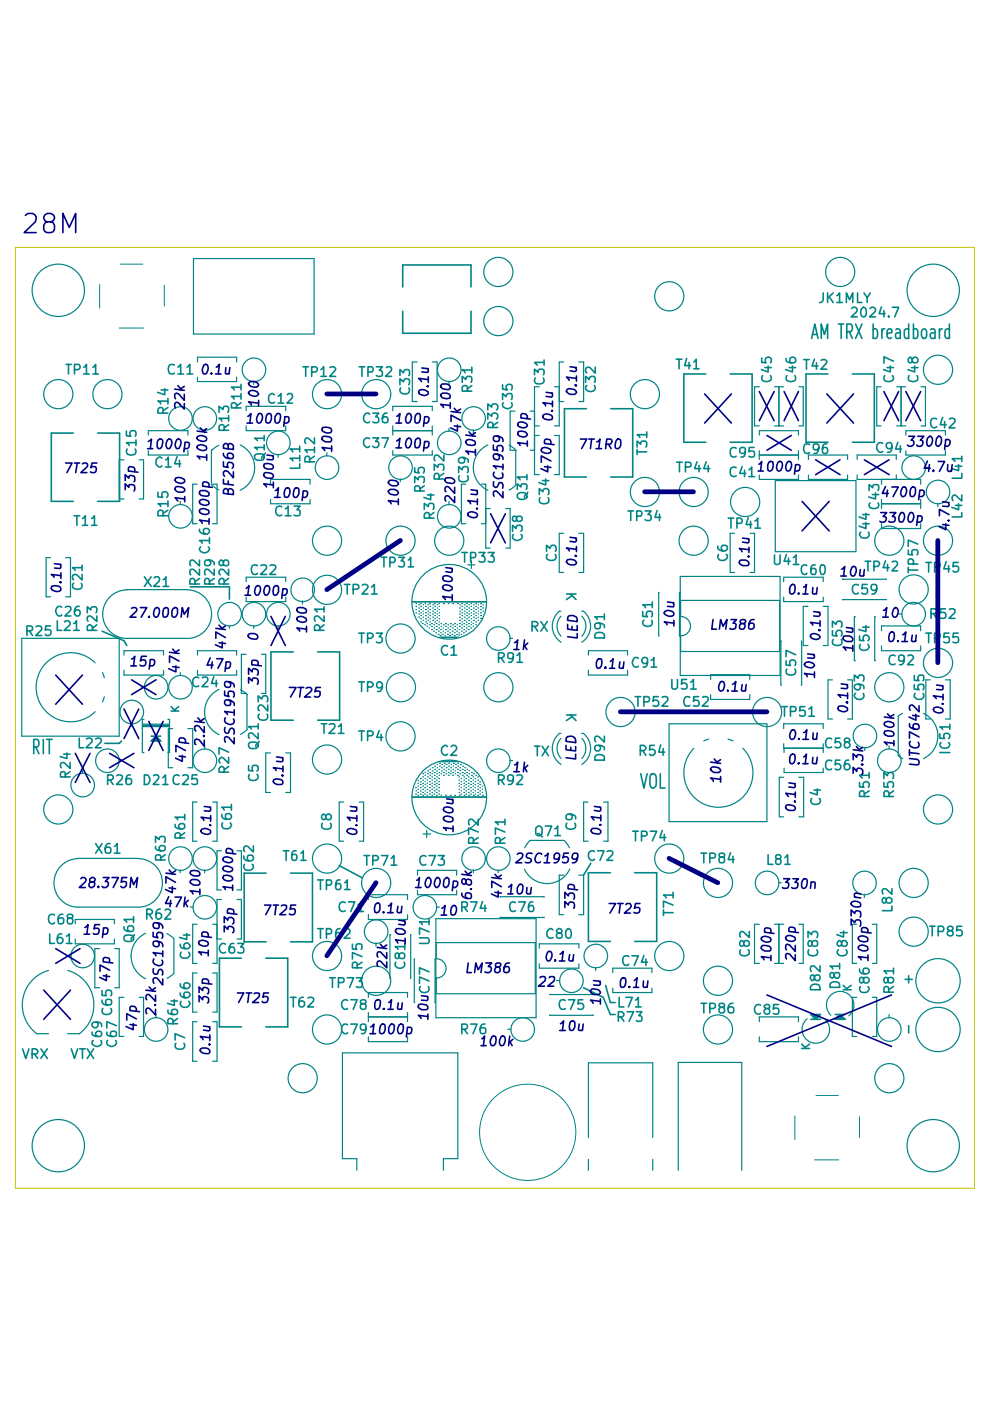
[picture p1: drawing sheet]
<svg xmlns="http://www.w3.org/2000/svg" width="210mm" height="297mm" viewBox="0 0 210 297" stroke-linecap="round" stroke-linejoin="round" font-family="sans-serif">
<path d="M21.6 133.8l4.7 2 .6 1.1M25.8 157.1l-.5 .5M32 157.1l1.1-1 1 1z" fill="none" stroke="#008484" stroke-width=".34"/>
<g fill="none" stroke="#008484" stroke-width=".25">
<path d="M34.7 138h-8.4v.9M21.7 142.6l.4 1.1M26.3 142.1v1h8.4"/>
<circle cx="27.9" cy="151" r="2.5"/>
</g>
<path d="M33.1 156.1l1 1h-2.1z" fill="#008484"/>
<g fill="none" stroke="#008484" stroke-width=".34">
<path d="M14 77.3h1.1M14.5 77.3v2M15.8 78.4h.8a.63 .63 0 0 0 .2-1.1h-1v2M17.7 77.9l.3-.1 .3-.5v2M17.7 79.3h1.2M19.7 77.9l.2-.1 .4-.5v2M19.7 79.3h1.2M37 77.4l-.1-.1a.85 .85 0 0 0-1 .2 .85 .85 0 0 0-.2 .9 .76 .76 0 0 0 .4 .8 .76 .76 0 0 0 .9-.1M37.7 77.9l.6-.6v2M37.7 79.3h1.2M39.7 77.9l.6-.6v2M39.7 79.3h1.2"/>
<path d="M64.2 77.8h1.2M64.8 77.8v2M66.1 78.9l.9-.1a.6 .6 0 0 0 .2-.9l-.4-.1h-.7v2M68 78.4l.6-.6v2M68 79.8h1.2M70 77.9l.2-.1h.5l.3 .1 .2 .5-1.3 1.4h1.3M76.2 77.8h1.1M76.8 77.8v2M78 78.9h.8a.63 .63 0 0 0 .2-1l-1-.1v2M79.8 77.8h1.3l-.7 .7 .5 .1 .2 .4-.1 .6-.3 .2h-.6l-.3-.2M81.9 77.9l.3-.1h.5l.2 .1 .1 .5-1.3 1.4h1.3M84.8 79.6v-1.2l.8 .6 .2-.6h.9a1.02 1.02 0 0 1 0 1.1v.1"/>
<path d="M85.4 66v4.7h14.5v-4.7M85.4 60.8v-4.6h14.5v4.6M100 78.4h-2l.3 .2 .3 .4M100 77.9v1.1M113.3 79.5v-1.2l.8 .7 .2-.6h.9l.2 .2v.6l-.2 .3M115.4 76.8h-2.1l.6 .6M115.4 76.3v1.1M126.2 77.9v1.2l-1.1-1.2h-.5a.73 .73 0 0 0-.4 1.1h.2M15.5 91.8h-4.6v14.5h4.6M20.7 91.8h4.7v14.5h-4.7M26.8 91.4v1l.9 .1-.1-.3v-.7l.4-.2 .7 .1 .1 .3-.1 .8M27 95.2a.84 .84 0 0 0 0 1 .84 .84 0 0 0 1 .3 .78 .78 0 0 0 .7-.4 .78 .78 0 0 0 0-.9"/>
<path d="M28.8 93.9h-2l.5 .3 .1 .2M28.8 93.3v1.1M34.2 82.7h1.4M34.3 97.2l-.3-.3a1.07 1.07 0 0 0-.9 1.1 1.07 1.07 0 0 0 .9 1l.3-.2M34.6 87.6v-.8a.56 .56 0 0 0-.6-.4 .56 .56 0 0 0-.5 .4v.8h2.1M34.9 82.4v1.3l-1.5-.5M35.1 97.5l.4-.3 .2-.3v2.1M35.1 99h1.2M35.6 85h-2.1l.5 .4 .1 .2M35.6 84.5v1.1M35.6 86.4l-1 .7M37.5 96.8l-.5 1.5h1.3"/>
<path d="M38.1 97.6v1.4M46.4 87.4v-1.3l.9 .7v-.3l.3-.4h.5l.3 .2a1.02 1.02 0 0 1-.1 1.1M47.5 91.2v-.8a.53 .53 0 0 0-.8-.3l-.3 .3v.8h2.1M48.5 88.7h-2.1l.5 .3 .1 .3M48.5 90l-1 .7M48.5 88.1v1.2M50.2 86.5v-.8a.63 .63 0 0 0-1.1-.1v.9h2M51.1 84h-2l.5 .4 .1 .2M51.1 82.1h-2l.5 .3 .1 .3M51.1 85.4l-.9 .7M51.1 81.5v1.2M51.1 83.4v1.2"/>
<path d="M54.1 96.5a1.42 1.42 0 0 1 1.9 .1 .73 .73 0 0 1-.7 1h-.6a.72 .72 0 0 1-.6-1.1zM56 94.9h-2l.6 .5M56 92.9h-2l.6 .5M56 92.3v1.1M56 94.3v1.1M56.3 96.1l-.8 1.1M58.2 83.7a.81 .81 0 0 0-1 0 .81 .81 0 0 0-.3 .9l.1 .4a.77 .77 0 0 0 1.2 .3M59 84l.6-.6v2.1M59 85.5h1.2M60.9 83.7l.3-.3h.5a.65 .65 0 0 1 .2 1l-1.1 1.1h1.2M63.5 98.3v1h-2M63.5 97.2h-2l.5 .3 .1 .2"/>
<path d="M63.5 95.2h-2l.6 .6M63.5 94.6v1.2M63.5 96.6v1.1M65.7 97.9v-.7l-.2-.4h-.7l-.2 .4v.7h2.1M66.7 95.4h-2.1l.6 .6M66.7 92.8v1.3l-1.5-1.3h-.2l-.4 .5v.5l.2 .2M66.7 96.7l-1 .7M66.7 94.8v1.2M72.3 83.5h4.4M78.4 87.8a.68 .68 0 0 0-.7-.2 .68 .68 0 0 0-.5 .5 .95 .95 0 0 0 0 1.1 .95 .95 0 0 0 1.1 .3h.1M78.4 93l-.1-.1a.97 .97 0 0 0-1.2 .6 .97 .97 0 0 0 .4 1.2l.5 .2 .4-.3M79 87.6h1.3l-.7 .7h.4l.3 .5v.5l-.2 .2a1.02 1.02 0 0 1-1.1 0"/>
<path d="M79 92.8h1.3l-.7 .8 .6 .2v.8l-.2 .3h-.6l-.4-.3M81 92.8h1.3l-.8 2.1M82.1 87.6a.84 .84 0 0 0-1 .9v.8a.72 .72 0 0 0 1 .2l.2-.2v-.5l-.4-.5h-.4l-.4 .5M84.8 81.6v-1.3l.8 .7 .2-.6h.9a.97 .97 0 0 1 0 1.2M85 82.3a.84 .84 0 0 0 0 1 .84 .84 0 0 0 1 .2l.6-.1a.82 .82 0 0 0 .1-1.1M87.9 99.2v.9l1 .2-.2-.4 .1-.6 .3-.2 .7 .1 .2 .2-.2 .9M92.1 99.7v-1.3l.7 .7a.49 .49 0 0 1 .5-.7l.6 .1a1.02 1.02 0 0 1 .1 1.1l-.1 .1M94.1 96.5v1.2l-1.4-1.2-.5 .1-.1 .3v.5l.1 .3M98 81.1v-1.3l.8 .7v-.4l.4-.3h.5l.2 .2a1.02 1.02 0 0 1 0 1.1M98.1 97l.4 .4-.1 .6-.3 .2-.8-.2-.1-.6 .2-.2a1.36 1.36 0 0 1 1.9 .4v.4M99.1 82.9v-.8a.52 .52 0 0 0-.7-.4l-.4 .4v.8h2M100 81.7l-.9 .7"/>
<path d="M103.4 88.9v-1.3l.9 .7 .1-.6h.9l.2 .2v.6l-.2 .4M103.4 86.9v-1.3l.9 .7 .1-.6h.9l.2 .3v.6l-.2 .3M104.5 90.6v-.7a.53 .53 0 0 0-.8-.3l-.3 .3v.7h2.1M105.5 89.5l-1 .7M106.6 84.7v-1.3l.7 .7v-.3l.4-.4h.5l.3 .2a1.02 1.02 0 0 1-.1 1.1M106.6 81.6v.9l1 .2-.3-.4v-.5l.4-.3 .7 .1 .2 .2-.2 .9M106.7 85.4l-.1 .1a.68 .68 0 0 0 .5 1 .88 .88 0 0 0 1.1 0 .88 .88 0 0 0 .2-1.1M113.5 80.1a.81 .81 0 0 0 0 1 .81 .81 0 0 0 .9 .3 .85 .85 0 0 0 1-.8l-.2-.5M124.2 81.1v-1.3l.7 .7v-.4l.4-.3h.6l.2 .2a1.02 1.02 0 0 1-.1 1.1M124.3 86.7h-4.6v14.4h4.6M124.4 81.7a.68 .68 0 0 0-.2 .7 .68 .68 0 0 0 .5 .5 .95 .95 0 0 0 1.1 0 .95 .95 0 0 0 .3-1.1l-.1-.1M129.5 86.7h4.7v14.4h-4.7"/>
<path d="M135.1 94.8v-1.3l.7 .7 .1-.5 .3-.2 .8 .2a1.02 1.02 0 0 1-.1 1.1M135.1 95.3v1.1M135.1 95.8h2M137.1 92.2h-2l.6 .6M137.1 91.6v1.2M15.7 109.3h1.2M16.3 109.3v2.1M17.4 119.8v1.1M17.5 109.9l.6-.6v2.1M17.5 111.4h1.1M19.4 109.9l.6-.6v2.1M19.4 111.4h1.1"/>
<path d="M33.5 104.4v1l1 .1-.2-.4 .1-.7 .3-.1 .6 .1 .3 .3v.4l-.3 .4M34.6 109.3v-.8a.53 .53 0 0 0-.9-.3l-.2 .3v.8h2.1M35.6 106.8h-2.1l.3 .2 .3 .4M35.6 108.2l-1 .6M35.6 106.2v1.2M42.3 112.2a1.01 1.01 0 0 0 .9 1h.8l.4-.4v-.4l-.4-.3h-.5l-.3 .1a.72 .72 0 0 0 .3 1M42.3 118.7v1.3l-1.4-1.3-.5 .1-.1 .4v.5l.1 .2M42.5 116a.85 .85 0 0 0 .1 1 .85 .85 0 0 0 .9 .2l.6-.2a.58 .58 0 0 0 .1-1M44.2 118.7l.5 .5v.4l-.5 .3h-.5l-.2-.1a.72 .72 0 0 1 .2-1.1 1.37 1.37 0 0 1 1.7 .6v.5M44.4 114.6h-2.1l.5 .3 .1 .3M44.4 114v1.2M47.4 119.2l.1-.4 .6-.1a.72 .72 0 0 1 .3 1.1l-.3 .1-.6-.1-.2-.8-.4-.3-.5 .5v.4l.5 .3 .5-.3"/>
<path d="M54.6 119.9a.81 .81 0 0 0-1 0 .81 .81 0 0 0-.3 1 .78 .78 0 0 0 .3 .8 .78 .78 0 0 0 .9 0l.1-.2M55.3 119.9l.3-.1h.5l.3 .1 .1 .5-1.3 1.4h1.3M57.3 119.9l.2-.1h.5l.4 .1 .1 .5-1.3 1.4h1.3M59.7 107.5a.84 .84 0 0 0-1 0 .84 .84 0 0 0-.2 1 .78 .78 0 0 0 .4 .8 .78 .78 0 0 0 .8-.1M60.5 107.9l.6-.6v2M60.5 109.3h1.2M62.4 107.3h1.2l-.7 .8a.49 .49 0 0 1 .7 .4l-.1 .7a1.02 1.02 0 0 1-1.1 .1v-.1M80.8 118.2h1.2M81.4 118.2v2M82.3 116.2l-10.4 7.2M82.7 119.3h.7a.52 .52 0 0 0 .4-.7l-.4-.4h-.7v2M84.5 118.2h1.2l-.7 .7h.4l.2 .3v.8l-.2 .2h-.6l-.3-.2"/>
<path d="M86.6 118.7l.5-.5v2M87.9 102.3v-1.3l.8 .7 .2-.6 .6-.1 .4 .2a1.02 1.02 0 0 1-.1 1.1M89 104.1v-.8a.63 .63 0 0 0-1-.1l-.1 .9h2.1M90 108v-1.3l.8 .7a.52 .52 0 0 1 .3-.7l.7 .1a1.02 1.02 0 0 1 .1 1.1l-.1 .1M90 103l-1 .7M90.6 104.9h1.4M91.1 109.9v-.8a.56 .56 0 0 0-.6-.4 .56 .56 0 0 0-.5 .4v.8h2M91.3 104.7v1.3l-1.4-.5M92 108.7l-.9 .6M93.1 101.6l-.1-1.1-.2-.1-.6 .1-.1 .3v.8h2M94.1 100.4l-1 .6M97.2 100.2v-1.3l.8 .7 .3-.6h.8l.2 .4v.5l-.2 .3"/>
<path d="M97.4 100.9l-.1 .1a.85 .85 0 0 0 .1 1 .85 .85 0 0 0 1 .2 .76 .76 0 0 0 .8-.4 .76 .76 0 0 0-.1-.9M97.9 117.1h1.2M98.5 117.1v2.1M99.8 118.2h.7a.63 .63 0 0 0 .2-1l-.9-.1v2.1M101.6 117.1h1.2l-.6 .8 .5 .1 .1 .3-.1 .7-.2 .2h-.6l-.3-.2M103.5 117.1h1.3l-.7 .8 .5 .1 .2 .3-.1 .7-.3 .2h-.6l-.3-.2M108.7 112.6v-1.2l.7 .7 .1-.6 .3-.1 .8 .1 .1 .8-.3 .3M108.8 113.3v.1a.94 .94 0 0 0 .4 1.1 .94 .94 0 0 0 1.2-.2 .59 .59 0 0 0 0-1M109.5 109.8l.1-.2a.72 .72 0 0 1 1.1 .2v.4a.67 .67 0 0 1-1.2 0l-.2-.7-.3-.1-.2 .2-.1 .6 .1 .2h.5l.2-.2M109.7 103.8v-1.2l.7 .7 .2-.6h.9l.2 .2v.6l-.2 .3M109.8 104.8a1.24 1.24 0 0 1 1.9 .1l-.1 .6a1.24 1.24 0 0 1-1.9-.1zM111.7 101.1h-2l.6 .6"/>
<path d="M111.7 100.6v1.1M111.9 104.4l-.1 .2a.82 .82 0 0 0-.6 .9M114.3 104.9v-1.3l.8 .7 .1-.5 .3-.2 .7 .2 .2 .2v.6l-.2 .3M114.5 105.5l-.1 .1a.85 .85 0 0 0 .1 1 .85 .85 0 0 0 1 .2 .76 .76 0 0 0 .8-.4 .76 .76 0 0 0-.1-.9M115 101.9h1.4M115.7 101.6v1.2l-1.4-.5M115.9 116.9v-1.3l.7 .7 .3-.6h.8l.2 .3v.6l-.2 .3M116.1 117.6a.68 .68 0 0 0-.2 .6 .68 .68 0 0 0 .5 .5l.4 .1a.81 .81 0 0 0 1-.2 .81 .81 0 0 0-.1-1M133.1 108.3h1.2M133.7 108.3v2.1M135 109.4h.8a.63 .63 0 0 0 .1-1l-.9-.1v2.1M136.8 108.3h1.2l-.6 .8 .5 .1 .1 .3v.7l-.3 .2h-.6l-.3-.2"/>
<path d="M139.3 108.2l-.4 1.5h1.2M139.7 104.3h4.3M139.8 109v1.4M5.7 133.7l1-.1 .2-.2-.1-.5-.3-.2h-.8v2M6.2 133.7l.7 1M7.7 132.9l.2-.2h.5l.4 .2v.4l-1.2 1.4h1.2M10.7 132.7h-1l-.1 .9 .3-.1 .8 .1v.9l-.3 .2h-.5l-.3-.2M12.1 131.6v2h1M13.1 128.7h-.1a.94 .94 0 0 0-1.1 .4 .94 .94 0 0 0 .2 1.2 .58 .58 0 0 0 1 0M13.7 131.9l.3-.3h.4l.4 .3 .1 .3-.1 .3-1.2 1.1h1.3M13.8 128.7l.9-.1 .2 .1 .1 .5-1.2 1.4h1.2M15.6 123.7a.68 .68 0 0 0-.2 .6 .68 .68 0 0 0 .5 .5l.4 .1a.81 .81 0 0 0 1-.2 .81 .81 0 0 0-.1-1"/>
<path d="M15.6 132.2l.4-.2 .2-.4v2M15.6 133.6h1.2M16.8 128.6h-.4a1.25 1.25 0 0 0-.2 2l.6-.1 .2-.3v-.5l-.2-.3a.72 .72 0 0 0-1 .3M17.4 121.8v1.2l-1.1-1.1a.65 .65 0 0 0-.9 .2v.5l.2 .3M17.4 120.4h-2l.6 .5M18.5 129.9v-1.2l.8 .6 .1-.6h1l.1 .3v.6l-.1 .3M19.6 133.6v-.7l-.4-.4-.5 .1-.2 .3v.7h2M20.5 130.6v1.2l-1.4-1.2-.4 .1-.2 .2v.5l.2 .3M20.5 132.5l-.9 .7M30.6 122.3l1.4 2M32 122.3l-1.4 2M32.7 122.6l.3-.3h.5a.65 .65 0 0 1 .2 .9l-1.1 1.1h1.2"/>
<path d="M34.6 122.9l.4-.3 .2-.3v2M34.6 124.3h1.2M40.3 124.4h8.3v2.6M41.4 123.8v-.7l-.2-.2a.48 .48 0 0 0-.8-.2l-.1 .4v.7h2M42.3 120.7v1.3l-1.4-1.3-.5 .1-.1 .3v.5l.1 .3M42.3 122.6l-.9 .7M44.4 123.8v-.7l-.2-.4h-.6l-.2 .4v.7h2M45.4 120.7v1.3l-1.4-1.3-.4 .1-.2 .3v.5l.2 .3M45.4 122.6l-1 .7M47.5 123.8v-.7l-.1-.4a.61 .61 0 0 0-1 .4v.7h2.1M48.5 120.7v1.3l-1.1-1.2-.4-.1-.3 .1-.3 .3v.5l.3 .3M48.5 122.6l-1 .7"/>
<path d="M62.2 138.2h-4.8v14.5h4.8M67.4 138.2h4.6v14.5h-4.6M67.8 133.6l-.1-.9a.55 .55 0 0 0-.6-.2 .55 .55 0 0 0-.4 .4v.7h2M68.7 130.6v1.2l-1.4-1.2-.5 .1-.1 .2v.5l.1 .3M68.7 129.2h-2l.6 .6M68.7 132.5l-.9 .7M68.7 128.7v1.1M73 123.9h1.2M73.6 123.9v2M74.9 124.9h.7l.4-.1v-.7l-.4-.2h-.7v2M76.1 134.2h1.2M76.7 134.2v2.1"/>
<path d="M76.8 124.1l.3-.2h.5l.4 .3v.3l-1.2 1.4h1.2M77.9 135.3h.8l.4-.4-.1-.5-.3-.2h-.8v2.1M78.8 124.5l.6-.6v2M78.8 125.9h1.2M79.8 134.2h1.3l-.7 .8 .4 .1 .3 .3-.2 .7-.3 .2h-.5l-.3-.2M86.6 120.2h1.1M94.9 137l-.1-.1a.94 .94 0 0 0-1.2 .5 .94 .94 0 0 0 .3 1.2 .58 .58 0 0 0 1 0M95.6 137.4l.6-.5v2M95.6 138.9h1.2M105.7 139.5h.8l.1-.2a.48 .48 0 0 0 .2-.7l-.3-.2h-.8v2M106.2 139.5l.7 .9M108.8 139.2a.62 .62 0 0 1-.6 .5 .62 .62 0 0 1-.5-.5v-.6a.68 .68 0 0 1 1.1 .2 1.32 1.32 0 0 1-.6 1.6h-.4"/>
<path d="M109.6 139l.6-.6v2M112.8 132.8h.8l.3-.2v-.6l-.3-.2h-.8v2M113.3 132.8l.7 1M114.7 131.8l1.3 2M116 131.8l-1.3 2M120.1 125.9h2M120.9 125.9l1.2 1.2M121.3 126.3l-1.2 .8M126.2 134.4l.3-.2 .7-.1a.91 .91 0 0 1 .9 1.2h-2zM127 132.1l.2 .2a.72 .72 0 0 1-.2 1h-.6a.72 .72 0 0 1-.2-1l.1-.1a1.37 1.37 0 0 1 1.8 .5v.4M128.1 130.8h-2l.5 .6M128.1 130.2v1.2"/>
<path d="M135.3 139.6v-.1a.68 .68 0 0 0-1.1 .4 .88 .88 0 0 0 0 1.2 .88 .88 0 0 0 1.1 .2M136.3 129.7v1l1 .1-.3-.4 .2-.6 .3-.2 .6 .1 .2 .3-.2 .8M136.5 131.5a.68 .68 0 0 0-.2 .7 .68 .68 0 0 0 .5 .5l.4 .1a.82 .82 0 0 0 .9-.3 .82 .82 0 0 0 0-1M138 140l.3-.1 .3-.5v2M138.3 128.2h-2l.3 .2 .3 .4M138.3 127.6v1.2M7.2 158.4h.7a1.08 1.08 0 0 0 0-1.6h-.7v3M7.6 158.4l.7 1.4M9.2 156.8v3M9.9 156.8h1.1M10.5 156.8v3M13.5 159.9h1.4"/>
<path d="M14.2 159.6v1.2l-1.5-.4M16.8 156.5v2h.9M18.3 156.7l.8-.2a.51 .51 0 0 1 .4 .3 .51 .51 0 0 1-.1 .6l-1.2 1.1h1.3M20.3 156.7l.7-.2a.51 .51 0 0 1 .5 .3 .51 .51 0 0 1-.1 .6l-1.2 1.1h1.3M22.2 157.6h3.1M32 156.1h2.1M36.3 150.7h1.6M36.3 149.8l.9 .9M37.9 149.8l-.9 .8M42.1 143.7a.84 .84 0 0 0-1 0 .84 .84 0 0 0-.2 1 .78 .78 0 0 0 .4 .8 .78 .78 0 0 0 .8-.1M42.9 143.7l.7-.1a.51 .51 0 0 1 .5 .3 .51 .51 0 0 1-.1 .5l-1.2 1.2h1.3M45.3 143.5l-.5 1.4h1.3"/>
<path d="M45.8 144.2v1.4M48.5 159.5l-2.1-1v1.4M53 157.4a1.52 1.52 0 0 1 1.7 .4 .73 .73 0 0 1-.6 .9h-.7a.72 .72 0 0 1-.6-1.1zM54.7 148.8v-1.3l.8 .7 .3-.6h.8l.2 .4v.5l-.2 .3M54.7 155.4v1.3l-1.4-1.3-.4 .1-.2 .2v.6l.2 .2M54.7 154.1h-2l.6 .5M54.7 153.5v1.1M54.9 157.2l-.1 .2a.82 .82 0 0 0-.6 .9M55 151.4a.68 .68 0 0 0-.3 .7 .68 .68 0 0 0 .5 .5l.5 .1a.82 .82 0 0 0 .9-.3 .82 .82 0 0 0 0-1M56.8 149.5v1.2l-1.1-1.1-.4-.1-.3 .1-.3 .3v.5l.3 .3M68.1 153.5h1.2M68.7 153.5v2"/>
<path d="M69.8 153.6l.9-.1 .2 .1 .1 .5-1.3 1.4h1.3M71.8 154.1l.5-.6v2M71.8 155.5h1.1M76.1 155h1.2M76.1 144.6h1.2M76.7 144.6v2M76.7 155v2M77.9 156l1-.1 .2-.2v-.4l-.4-.3h-.8v2M77.9 145.7l1-.1 .2-.6-.4-.4h-.8v2M80.4 154.9l-.5 1.4h1.3M80.8 155.7v1.3M81.1 145.5a.72 .72 0 0 1-1 .3l-.2-.3 .1-.7 .2-.2h.4a1.26 1.26 0 0 1-.1 2h-.4"/>
<path d="M109.6 140.4h1.2M137.3 140.3l-.2 .3a.72 .72 0 0 1-1-.3v-.5l.3-.3h.7a1.44 1.44 0 0 1-.4 1.9h-.3M138 141.4h1.2M165.7 149.8h1.2M166.3 149.8v2M167.6 150.8l1-.1 .2-.2-.1-.5-.3-.2h-.8v2M170.6 149.8h-1l-.1 .9 .4-.1 .7 .1 .1 .2v.5a.73 .73 0 0 1-1.1 .4l-.1-.2M171.5 150.3l.6-.5v2M171.5 151.8h1.2M13.8 164.7v-.9l-.3-.2-.5 .1-.2 .3v.7h2.1M14.9 161.7v1.2l-1.5-1.2-.4 .1-.2 .2v.5l.2 .3M14.9 163.6l-1.1 .7"/>
<path d="M22.8 165.4h.8a.62 .62 0 0 0 .3-.9l-.3-.2h-.8v2M23.3 165.4l.7 .9M24.8 164.5l.2-.2h.5l.4 .2 .1 .4-1.3 1.4h1.3M27.6 164.3h-.3a1.33 1.33 0 0 0-.4 1.9l.6 .1a.73 .73 0 0 0 .3-1.1l-.7-.1-.4 .4M30.6 164.3h.5a1.05 1.05 0 0 1 .7 1.2 1.05 1.05 0 0 1-1.2 .8zM32.6 164.5l.2-.2h.5l.3 .2 .1 .4-1.2 1.4h1.2M34.5 164.9l.6-.6v2M34.5 166.3h1.1M38 164.5a.84 .84 0 0 0-1 0 .84 .84 0 0 0-.3 1 .78 .78 0 0 0 .4 .7 .78 .78 0 0 0 .9 0M38.7 164.5l.8-.2a.51 .51 0 0 1 .4 .3 .51 .51 0 0 1-.1 .5l-1.1 1.2h1.2M41.8 164.3h-1l-.1 .9 .3-.1h.7l.2 .4-.1 .7-.4 .1-.7-.1M47.5 163.7v-.9l-.6-.3-.5 .4v.8h2.1"/>
<path d="M48.5 160.6v1.2l-1.5-1.2-.6 .4v.5l.3 .3M48.5 162.5l-1 .7M52.7 162.3v1.1h.9l-.1-.3 .1-.7 .2-.1h.5a.73 .73 0 0 1 .4 1.1h-.2M52.9 164.2a.82 .82 0 0 0 0 1 .82 .82 0 0 0 .9 .3 .81 .81 0 0 0 .8-.4 .81 .81 0 0 0 .1-.8l-.2-.1M172.1 169.3a.82 .82 0 0 0 0 1 .82 .82 0 0 0 .9 .3 .81 .81 0 0 0 .8-.4 .81 .81 0 0 0 .1-.8l-.2-.1M172.6 167.5h1.3M173.3 167.3v1.2l-1.6-.5M176.3 161.3l-.1-.1a.99 .99 0 0 0-1.1 .4 .99 .99 0 0 0 0 1.2 .77 .77 0 0 0 1.2 .2M178.1 161.2h-.9l-.1 1 .2-.3 .7 .1 .3 .3v.6l-.5 .3h-.5l-.2-.2M180 161.2h-.4a.76 .76 0 0 0-.6 .8v.9l.2 .2a.72 .72 0 0 0 1-.2v-.6l-.4-.4-.6 .1-.2 .3M139.2 185v14.6M140.7 192.9v1.2"/>
<path d="M140.7 193.5h2M142.7 191.9l-2-.8v1.3M142.7 189.8h-2l.3 .1 .3 .5M142.7 189.2v1.2M157.7 199.9l.2-.4a.67 .67 0 0 1 1 .4v.4a.67 .67 0 0 1-1.2 0l-.2-.8-.3-.1a.72 .72 0 0 0-.3 1l.4 .2 .4-.3M158.9 197.5v1.3l-1.5-1.3h-.2l-.4 .4v.5l.2 .3M119.8 212.1v-.1a.85 .85 0 0 0-1 .2 .85 .85 0 0 0-.2 .9 .76 .76 0 0 0 .4 .8 .76 .76 0 0 0 .8-.1M120.5 212h1.4l-1 2M123.6 212h-1v.9l.2-.2 .7 .1 .2 .3v.5l-.4 .4h-.5l-.2-.2M129.4 215.1h1M131.1 215.6l.9-.1 .3-.6-.4-.4h-.8v2M131.3 211.5v2h1"/>
<path d="M131.6 215.6l.7 .9M132.7 211.5h1.4l-.9 2M133 214.5h1.3l-.9 2M133.3 202.8a.81 .81 0 0 0-1 0 .81 .81 0 0 0-.3 1 .78 .78 0 0 0 .3 .8 .78 .78 0 0 0 .9 0l.1-.2M134 202.6h1.3l-.8 2.1M134.7 212l.6-.5v2M134.7 213.5h1.2M134.9 214.5h1.2l-.7 .8 .6 .2v.9l-.2 .1h-.6l-.3-.1M136.5 202.6l-.5 1.4h1.3M136.9 203.3v1.4M148.6 212.7h1.2M149.2 212.7v2.1"/>
<path d="M150.5 213.8h.8l.4-.4a.49 .49 0 0 0-.4-.7h-.8v2.1M152.9 213.6l-.5-.4a.6 .6 0 0 1 .6-.5 .6 .6 0 0 1 .6 .5l-.1 .3a.83 .83 0 0 0-1.1 .8 .63 .63 0 0 0 1.1 .3 .63 .63 0 0 0-.3-1M155.4 212.7a.83 .83 0 0 0-1 .9v.7l.2 .4 .6 .1 .3-.2 .1-.7-.2-.3-.6-.1-.2 .1-.2 .3M157 201.4a.81 .81 0 0 0 0 1 .81 .81 0 0 0 .9 .2 .78 .78 0 0 0 .9-.3 .78 .78 0 0 0 0-.8l-.2-.1M177.1 215.1h2.1M177.1 216.1l1-1 1.1 1z"/>
</g>
<g fill="none" stroke="#008484" stroke-width=".25">
<path d="M41 54.8h25.6v16h-25.6zM41.9 76.8v-1.1h8.3v1.1M41.9 80v.9h8.3v-.9M88.4 76.8h-1v8.3h1M91.7 76.8h1v8.3h-1M119.5 76.8h-.9v13.5h-1M122.7 76.8h1v8.3h-1M26.3 97.5h-1v8.3h1M29.5 97.5h.9v8.3h-.9M31.5 92.2v-.9h8.3v.9M31.5 95.5v1h8.3v-1M38.2 85.6v.6"/>
<path d="M43.4 91.1v.7M44.8 95.4v7.3M46.4 94.4l-1.5 1.1M50.9 94.3a5.3 5.3 0 0 1 3.1 4.8 5.3 5.3 0 0 1-3.1 4.9M52.2 87.1v-1h8.4v1M52.2 90.3v1h8.4v-1M53.8 80.8v.7M59 96.3v.7M69.3 96v.6M83.3 87.1v-1h8.4v1M83.3 90.3v1.9M83.3 95.5v1h8.4v-1"/>
<path d="M83.3 91.3h8.4M91.7 90.3v1.9M95.2 80.8v.7M95.2 90.8v.7M100.4 91.1v.7M103.4 94.3a5.3 5.3 0 0 0-3 4.8 5.3 5.3 0 0 0 3 4.9M108 94.4l1.4 1.1M109.2 87.2h-1v8.3h1M109.3 95.4v7.3M112.4 87.2h.9M112.4 95.5h.9M113.3 92.3h1"/>
<path d="M113.3 90.3h1M114.3 82h-1v18.6h1M117.6 92.3h1v8.3h-1M117.6 82h1M118.6 85.1h.9M10.7 118.2h-.9v8.3h.9M13.9 118.2h1v8.3h-1M38.2 106.3v.7M41.8 102.7h-.9v8.3h.9M44.9 102.8l1.5 1.1M45.1 102.7h.9v8.3h-.9M57.4 102.7v-1.1h8.3v1.1"/>
<path d="M57.4 105.9v.9h8.3v-.9M84.9 101.6v.6M95.2 106.3v.7M98.8 102.7h-1v8.3h1M99.2 119.8h1.5M99.9 118.9v1.6M102.1 111h.9M102.1 102.7h.9v13.5h.9M103 107.8h.9M107.2 107.8h1v8.4h-1M109.4 102.8l-1.4 1.1M119.5 113.1h-.9v8.3h.9"/>
<path d="M122.7 113.1h1v8.3h-1M4.6 135.3h20.7v20.8h-20.7zM26.9 125h12.8M26.9 135.3h12.8M26.9 125.1a5.1 5.1 0 0 0-5.1 5.1 5.1 5.1 0 0 0 5.1 5.2M34.7 138v.9M39.7 125.1a5.1 5.1 0 0 1 5.2 5.1 5.1 5.1 0 0 1-5.2 5.2M41.9 138.9v-.9h8.3v.9M48.6 132.6v.6M52.2 123.3v-.9h8.4v.9M52.2 126.6v1h8.4v-1M52.2 138.7h-1v8.3h1"/>
<path d="M53.8 132.6v.6M55.4 138.7h.9v8.3h-.9M59 132.6v.6M64.1 127.4v.7M87.4 127.6h15.7M88.2 128.6h.1M88.2 129.2h.1M88.2 129.9h.1M88.2 128h.1M88.8 128.9h.1M88.8 129.6h.1M88.8 128.2h.1"/>
<path d="M88.8 130.2h.1M88.8 130.9h.1M89.1 128h.1M89.2 128.6h.1M89.2 129.2h.1M89.2 129.9h.1M89.2 130.5h.1M89.2 131.2h.1M89.2 131.9h.1M89.5 132.2h.1M89.7 128.9h.1M89.7 129.6h.1"/>
<path d="M89.7 128.2h.1M89.7 130.2h.1M89.7 130.9h.1M89.7 131.5h.1M90 132.5h.1M90.1 128h.1M90.2 128.6h.1M90.2 129.2h.1M90.2 129.9h.1M90.2 130.5h.1M90.2 131.2h.1M90.2 131.9h.1"/>
<path d="M90.6 132.2h.1M90.6 132.8h.1M90.7 128.9h.1M90.7 129.6h.1M90.7 128.2h.1M90.7 130.2h.1M90.7 130.9h.1M90.7 131.5h.1M91 133.1h.1M91.1 128h.1M91.1 132.5h.1M91.1 128.6h.1"/>
<path d="M91.1 129.2h.1M91.1 129.9h.1M91.1 130.5h.1M91.1 131.2h.1M91.1 131.9h.1M91.5 132.2h.1M91.5 132.8h.1M91.5 133.5h.1M91.7 128.9h.1M91.7 129.6h.1M91.7 128.2h.1M91.7 130.2h.1"/>
<path d="M91.7 130.9h.1M91.7 131.5h.1M91.9 133.8h.1M92 132.5h.1M92 133.1h.1M92.1 128h.1M92.2 128.6h.1M92.2 129.2h.1M92.2 129.9h.1M92.2 130.5h.1M92.2 131.2h.1M92.2 131.9h.1"/>
<path d="M92.4 134.2h.1M92.5 132.2h.1M92.5 132.8h.1M92.5 133.5h.1M92.7 128.9h.1M92.7 129.6h.1M92.7 128.2h.1M92.7 130.2h.1M92.7 130.9h.1M92.7 131.5h.1M92.9 133.8h.1M92.9 134.5h.1"/>
<path d="M93 128h.1M93 132.5h.1M93 133.1h.1M93.1 128.6h.1M93.1 129.2h.1M93.1 129.9h.1M93.1 130.5h.1M93.1 131.2h.1M93.1 131.9h.1M93.2 135.1h4M93.3 134.7h.1M93.4 133.5h.1"/>
<path d="M93.4 134.2h.1M93.5 132.2h.1M93.5 132.8h.1M93.7 135.2h3M93.9 134.5h.1M93.9 133.1h.1M93.9 133.8h.1M94 128h.1M94 132.5h.1M94.4 134.2h.1M94.4 134.7h.1M94.4 132.2h.1"/>
<path d="M94.4 132.8h.1M94.4 133.5h.1M94.9 133.8h.1M94.9 134.5h.1M95 132.5h.1M95 133.1h.1M95 128h.1M95.3 134.7h.1M95.4 133.5h.1M95.4 134.2h.1M95.5 132.2h.1M95.5 132.8h.1"/>
<path d="M95.8 134.5h.1M95.9 133.1h.1M95.9 133.8h.1M96 128h.1M96 132.5h.1M96.3 134.2h.1M96.3 134.7h.1M96.4 132.2h.1M96.4 132.8h.1M96.4 133.5h.1M96.8 133.8h.1M96.8 134.5h.1"/>
<path d="M96.9 132.5h.1M96.9 133.1h.1M97 128h.1M97.2 134.7h.1M97.3 133.5h.1M97.3 134.2h.1M97.4 128.9h.1M97.4 130.2h.1M97.4 130.9h.1M97.4 131.5h.1M97.4 132.2h.1M97.4 132.8h.1"/>
<path d="M97.5 128.2h.1M97.5 129.6h.1M97.7 134.5h.1M97.8 133.1h.1M97.8 133.8h.1M97.9 128.6h.1M97.9 129.2h.1M97.9 129.9h.1M97.9 130.5h.1M97.9 131.2h.1M97.9 128h.1M97.9 131.9h.1"/>
<path d="M97.9 132.5h.1M98.3 134.2h.1M98.3 132.2h.1M98.3 132.8h.1M98.3 133.5h.1M98.4 128.2h.1M98.4 128.9h.1M98.4 129.6h.1M98.4 130.2h.1M98.4 130.9h.1M98.4 131.5h.1M98.8 133.8h.1"/>
<path d="M98.8 131.9h.1M98.8 132.5h.1M98.8 133.1h.1M98.9 128.6h.1M98.9 129.2h.1M98.9 129.9h.1M98.9 130.5h.1M98.9 131.2h.1M98.9 128h.1M99.3 133.5h.1M99.4 128.9h.1M99.4 130.2h.1"/>
<path d="M99.4 130.9h.1M99.4 131.5h.1M99.4 132.2h.1M99.4 132.8h.1M99.4 128.2h.1M99.4 129.6h.1M99.8 133.1h.1M99.9 128.6h.1M99.9 129.2h.1M99.9 129.9h.1M99.9 130.5h.1M99.9 131.2h.1"/>
<path d="M99.9 128h.1M99.9 131.9h.1M99.9 132.5h.1M100.3 132.2h.1M100.3 132.8h.1M100.4 128.2h.1M100.4 128.9h.1M100.4 129.6h.1M100.4 130.2h.1M100.4 130.9h.1M100.4 131.5h.1M100.9 128.6h.1"/>
<path d="M100.9 129.2h.1M100.9 129.9h.1M100.9 130.5h.1M100.9 131.1h.1M100.9 128h.1M100.9 131.9h.1M100.9 132.5h.1M101.3 128.9h.1M101.4 128.2h.1M101.4 129.6h.1M101.4 130.2h.1M101.4 130.9h.1"/>
<path d="M101.4 131.5h.1M101.9 128.6h.1M101.9 129.2h.1M101.9 129.9h.1M101.9 130.5h.1M101.9 131.1h.1M101.9 128h.1M102.3 128.9h.1M102.4 128.2h.1M102.4 129.6h.1M108.1 135.3h.6M118.6 129.6h.3"/>
<path d="M118.6 129.6a4.1 4.1 0 0 0 .4 6.6M119 130.6a3.1 3.1 0 0 0 0 4.3M123.3 129.6h.4a4.1 4.1 0 0 1-.3 6.6M123.4 130.6a3.1 3.1 0 0 1 0 4.3M124.8 138.9v-.9h8.3v.9M139.7 125.6v9.2M144.1 134.8h.1M144.1 125.6h.1M144.1 125.6v9.2M20.2 140.5a7.3 7.3 0 0 0-10.4 0 7.3 7.3 0 0 0 0 10.4 7.3 7.3 0 0 0 10.4 0M22.1 147.7l-.4 1.1M27.9 153.3v.7"/>
<path d="M29.9 145.7h.7M30.2 153.5h5.7M30.2 153.8h5.7M30.2 154.1h5.7M30.5 152.5h-.3v7.1h.3M34.7 142.1v1M35.6 152.5h.3v7.1h-.3M36.6 154.5h-.9v8.3h.9M38.2 142.6v.6M39.8 154.5h1.1v8.3h-1.1M41.9 142.1v1h8.3v-1M43.4 158.1v.7"/>
<path d="M46.4 146.2a5.3 5.3 0 0 0-3 4.8 5.3 5.3 0 0 0 3 4.8M51 146.2l1.5 1.1M52.4 147.2v7.4M52.5 154.6l-1.5 1.1M57.4 159.6h-1.1v8.4h1.1M60.6 159.6h1v8.4h-1M124.8 142.1v1h8.3v-1M150.7 144.1v-1.1h8.3v1.1M150.7 147.3v1h8.3v-1M166.2 158.6v1M174.5 158.6v1M176.5 144.1h-.9v8.3h.9"/>
<path d="M17.5 163.3v.7M25.2 161.2h.6M166.2 164.8h-1v8.4h1M166.2 162.9v.9h8.3v-.9M169.4 164.8h1v8.4h-1M161 196h-1v8.3h1M114.3 204.3v1h8.4v-1M116.5 210.9h.1M116.5 215.2h9.3M116.5 210.9h9.3M118 207.9h.7M122.7 200.1v.9"/>
<path d="M125.8 210.9h.1M129.9 205.3h8.3v.9M138.2 209.5v.9h-8.3M161 215.6v1M124.8 225.3h13.6M143.8 225.3h13.5"/>
<circle cx="105.7" cy="57.7" r="3.1"/>
<circle cx="12.4" cy="61.6" r="5.5"/>
<circle cx="53.8" cy="78.4" r="2.5"/>
<circle cx="95.2" cy="78.4" r="2.5"/>
<circle cx="105.7" cy="68.1" r="3.1"/>
<circle cx="12.4" cy="83.6" r="3.1"/>
<circle cx="22.8" cy="83.6" r="3.1"/>
<circle cx="38.3" cy="88.7" r="2.5"/>
<circle cx="43.4" cy="88.7" r="2.5"/>
<circle cx="59" cy="93.9" r="2.5"/>
<circle cx="69.3" cy="83.6" r="3.1"/>
<circle cx="69.3" cy="99.1" r="2.5"/>
<circle cx="79.8" cy="83.6" r="3.1"/>
<circle cx="84.9" cy="99.1" r="2.5"/>
<circle cx="95.2" cy="93.9" r="2.5"/>
<circle cx="100.4" cy="88.7" r="2.5"/>
<circle cx="38.3" cy="109.5" r="2.5"/>
<circle cx="69.3" cy="114.6" r="3.1"/>
<circle cx="84.9" cy="114.6" r="3.1"/>
<circle cx="95.2" cy="114.6" r="3.1"/>
<circle cx="95.2" cy="109.5" r="2.5"/>
<circle cx="136.7" cy="104.3" r="3.1"/>
<circle cx="48.7" cy="130.2" r="2.5"/>
<circle cx="53.8" cy="130.2" r="2.5"/>
<circle cx="59" cy="130.2" r="2.5"/>
<circle cx="64.2" cy="125.1" r="2.5"/>
<circle cx="69.3" cy="125.1" r="3.1"/>
<circle cx="84.9" cy="135.4" r="3.1"/>
<circle cx="95.2" cy="127.6" r="7.9"/>
<circle cx="105.7" cy="135.4" r="2.5"/>
<circle cx="33.1" cy="145.7" r="2.5"/>
<circle cx="38.3" cy="145.7" r="2.5"/>
<circle cx="84.9" cy="156.1" r="3.1"/>
<circle cx="85" cy="145.7" r="3.1"/>
<circle cx="105.7" cy="145.7" r="3.1"/>
<circle cx="162.6" cy="151" r="3.1"/>
<circle cx="17.5" cy="166.5" r="2.5"/>
<circle cx="22.8" cy="161.3" r="2.5"/>
<circle cx="43.4" cy="161.3" r="2.5"/>
<circle cx="69.3" cy="161" r="3.1"/>
<circle cx="152.2" cy="187.2" r="3.1"/>
<circle cx="121.2" cy="207.9" r="2.5"/>
<circle cx="152.2" cy="207.9" r="3.1"/>
<circle cx="152.2" cy="218.3" r="3.1"/>
</g>
<path d="M25.5 56h4.8M21.1 60.3v5M25.3 69.6h5.1M34.8 60.5v4.4" fill="none" stroke="#008484" stroke-width=".21"/>
<path d="M178.1 215.1l1.1 1h-2.1z" fill="#008484"/>
<g fill="none" stroke="#008484" stroke-width=".25">
<path d="M118.6 155.5h.3M118.6 155.5a4.1 4.1 0 0 0 .4 6.6M119 156.5a3.1 3.1 0 0 0 0 4.3M123.3 155.5h.4a4.1 4.1 0 0 1-.3 6.6M123.4 156.5a3.1 3.1 0 0 1 0 4.3M141.9 153.5h20.7v20.7h-20.7zM147.1 158.6a7.3 7.3 0 0 0 0 10.4 7.3 7.3 0 0 0 10.4 0 7.3 7.3 0 0 0 0-10.4M150.3 156.7l-1.1 .4M154.4 156.7l1 .4M124.7 170.1h-1v8.3h1M128 170.1h.9v8.3h-.9M118.6 185.5h.9"/>
<path d="M122.7 185.5h1M165.1 187.2h.6M165.1 196v8.3h1.1M181.7 196h-1v8.3h1M183.3 189.6v.7M185 196h.9v8.3h-.9M169.4 204.3h.9M176.2 215.3a2.92 2.92 0 0 1-.1-4.3 2.92 2.92 0 0 1 4.2 .2 2.92 2.92 0 0 1-.3 4.2M181.7 211.5h-1v8.3h1M185 211.5h.9v8.3h-.9M188.5 215.1v.7M157.3 225.3v22.8"/>
<circle cx="131.6" cy="151" r="3.1"/>
<circle cx="198.9" cy="171.6" r="3.1"/>
<circle cx="141.9" cy="182" r="3.1"/>
<circle cx="162.6" cy="187.2" r="2.5"/>
<circle cx="183.3" cy="187.2" r="2.5"/>
<circle cx="193.7" cy="187.2" r="3.1"/>
<circle cx="193.7" cy="197.5" r="3.1"/>
<circle cx="188.6" cy="218.3" r="2.5"/>
<circle cx="198.9" cy="218.3" r="4.7"/>
<circle cx="198.9" cy="207.9" r="4.7"/>
<circle cx="188.6" cy="228.6" r="3.1"/>
<circle cx="197.9" cy="242.9" r="5.5"/>
</g>
<g fill="none" stroke="#008484" stroke-width=".34">
<path d="M113.3 158.2h1.1M113.9 158.2v2M114.9 158.2l1.4 2M116.3 158.2l-1.4 2M120.1 151.6h2M120.9 151.6l1.2 1.2M121.3 151.9l-1.2 .9M127 158l.2 .2a.72 .72 0 0 1-.2 1h-.6a.72 .72 0 0 1-.2-1l.1-.1a1.37 1.37 0 0 1 1.8 .5v.4M128.1 156.1v1.3l-1.1-1.2-.4-.1-.3 .1-.2 .2 .2 .9M134.6 150.9h25M134.7 147.7h1.1M135.3 147.7v2"/>
<path d="M135.8 159.1l.9-.1 .2-.5-.4-.5h-.7v2.1M136.3 159.1l.6 1M136.5 148.8l1-.1a.69 .69 0 0 0 0-.9l-1-.1v2M138.7 158h-.9l-.1 1 .3-.1 .6 .1 .3 .2v.5l-.4 .4h-.5l-.3-.2M139.6 147.7h-1l-.1 1 .2-.2h.7l.3 .4-.1 .7-.4 .1h-.5l-.2-.1M140.1 157.9l-.4 1.6h1.2M140.4 147.9l.3-.2h.5l.3 .2 .1 .4-1.3 1.4h1.3M140.6 158.7v1.4M146.3 147.9l-.1-.1a.95 .95 0 0 0-1.1 .3 .95 .95 0 0 0 0 1.1 .74 .74 0 0 0 1.2 .4M148.1 147.7h-1l-.1 1 .3-.2h.7l.2 .4-.1 .7-.3 .1h-.5l-.3-.1M149 147.9l.2-.2h.5l.4 .2 .1 .4-1.3 1.4h1.3M120.2 174.5l-.1 .1a.85 .85 0 0 0 .1 1 .85 .85 0 0 0 1 .2 .76 .76 0 0 0 .8-.4 .76 .76 0 0 0-.1-.9"/>
<path d="M120.9 172.6l.4 .4-.1 .6-.3 .2-.8-.2-.1-.6 .2-.2a1.36 1.36 0 0 1 1.8 .4v.4M126.2 160.3l.3-.2 .7-.1a.91 .91 0 0 1 .9 1.2h-2zM134.2 176.2h1.1M134.7 176.2v2.1M135.8 164l.7 3.1 .7-3.1M136 177.2h.8l.3-.1v-.7l-.3-.2h-.8v2.1M137.9 176.2h1.3l-.9 2.1M138 164.1h.8a3.3 3.3 0 0 1 .3 2.6l-.5 .4-.6-.2a3.4 3.4 0 0 1 0-2.8zM140 164v3.1h1M140.4 176.1l-.5 1.5h1.3M140.8 176.9v1.4M124.8 185h4.6"/>
<path d="M126 180.6l-.1-.1a.94 .94 0 0 0-1.1 .4 .94 .94 0 0 0 .2 1.2 .58 .58 0 0 0 1 .1M126.7 180.4h1.4l-.9 2M128.7 180.6l.8-.2 .3 .2 .1 .3-.1 .3-1.1 1.2h1.2M134.6 185h4.6M144.5 183.5l4.9 2.6M148.6 180.9h1.2M149.2 180.9v2M150.5 181.9l1-.1 .2-.2-.1-.5-.3-.2h-.8v2M152.9 181.7h-.3l-.2-.4a.62 .62 0 0 1 .6-.4 .62 .62 0 0 1 .6 .4l-.1 .4h-.3a.62 .62 0 0 0-.8 .6 .62 .62 0 0 0 .7 .6 .62 .62 0 0 0 .5-.7l-.1-.4-.3-.1M154.9 180.8l-.5 1.4h1.3M155.4 181.6v1.3M162.9 181.2v2.1h1"/>
<path d="M164.8 182.1l-.3-.4v-.3l.3-.2 .6 .1 .2 .3-.1 .3-.9 .3-.1 .3v.6l.3 .2 .7-.2 .1-.6-.4-.4M166.4 181.8l.6-.6v2.1M166.4 183.3h1.1M178.2 197.7h1.4M178.4 199.9l.2-.4 .6-.1 .4 .5v.4a.72 .72 0 0 1-1 .2l-.4-1h-.4l-.3 .4v.4l.4 .3 .5-.3M178.9 197.4v1.3l-1.5-.5M187.9 190.7a.62 .62 0 0 1 .6-.4 .62 .62 0 0 1 .6 .4v.4a.67 .67 0 0 1-1.2 0l-.1-.6-.4-.2a.72 .72 0 0 0-.2 1l.3 .2 .4-.4M189.1 192.1v1h-2M189.1 188.4v1.2l-1.2-1.1-.3-.1-.4 .1-.1 .3v.5l.1 .2M197.1 196.4h1.1M197.7 196.4v2M198.9 197.5h.9a.52 .52 0 0 0 .3-.7l-.3-.4h-.9v2"/>
<path d="M201.3 197.3l-.4-.5a.61 .61 0 0 1 .6-.4 .61 .61 0 0 1 .6 .5 .67 .67 0 0 1-.8 .4l-.3 .2-.1 .6a.67 .67 0 0 0 1.2 0l-.1-.6-.4-.2M203.9 196.4h-1l-.1 1 .4-.3 .6 .2 .2 .3-.1 .6-.3 .2-.8-.2M171.9 216.1h2M171.9 215.1h2l-1 1zM172.2 208.8a1.06 1.06 0 0 1 1.2 0 1.06 1.06 0 0 1 .5 1h-2.1v-.5zM172.7 207.1l.4-.4 .6 .1a.72 .72 0 0 1-.2 1.1l-.6-.1-.4-1h-.5a.64 .64 0 0 0-.2 .7 .64 .64 0 0 0 .5 .4l.4-.4M173.9 204.8v1.2l-1.5-1.2a.46 .46 0 0 0-.6 .4l.2 .8M176.1 208.5l.2-.2a1.06 1.06 0 0 1 1.2-.1 1.06 1.06 0 0 1 .5 1.1h-2zM176.8 206.5a.72 .72 0 0 1 1-.2l.1 .1a.72 .72 0 0 1-.2 1h-.5l-.4-.4-.1-.7-.3-.1-.3 .2-.1 .6 .1 .2 .4 .2 .3-.4M177.8 201.4a.81 .81 0 0 0-.1 1 .81 .81 0 0 0 1 .2 .76 .76 0 0 0 .8-.3 .76 .76 0 0 0-.1-.9M178 204.9h-2l.3 .1 .3 .4M178 204.3v1.1"/>
<path d="M178.8 209.8h1.7M178.8 208.9l.9 .9M180.5 208.9l-1 .7M182.2 205.4a.83 .83 0 0 0 .9 1.1h.8a.62 .62 0 0 0 .4-.6 .62 .62 0 0 0-.4-.6h-.6l-.2 .1-.1 .6 .3 .5M182.4 209.2a.82 .82 0 0 0 0 .9 .82 .82 0 0 0 .9 .3l.6-.1 .4-.5-.3-.6M183.1 207.6l.2-.3 .6-.1a.62 .62 0 0 1 .4 .6 .62 .62 0 0 1-.4 .6l-.6-.1-.3-.9-.3-.2a.62 .62 0 0 0-.5 .6 .62 .62 0 0 0 .5 .6l.2-.1 .2-.3M188.3 207.6a.62 .62 0 0 1 1-.2 .62 .62 0 0 1-.3 1l-.6-.1-.2-.9-.4-.2a.62 .62 0 0 0-.4 .6 .62 .62 0 0 0 .4 .6l.3-.1 .2-.3M188.4 210.4l-.1-1.1-.2-.1-.5 .1-.2 .3v.8h2M189.4 205.9h-2l.6 .6M189.4 209.2l-1 .6M189.4 205.3v1.2M191.9 207.6h1.5"/>
<path d="M192.7 206.9v1.5M192.7 217.5v1.5M170 222.3h1.7M170 221.4l.9 .9M171.7 221.4l-1 .6"/>
</g>
<path d="M168.5 236.6v5M173 232.3h4.8M182.2 236.8v4.4M172.7 245.9h5.1" fill="none" stroke="#008484" stroke-width=".21"/>
<path d="M171.9 215.1h2l-1 1z" fill="#008484"/>
<g fill="none" stroke="#008484" stroke-width=".25">
<path d="M161 92.2v-.9h8.3v.9M161 95.5v1.9M161 96.5h8.3M161 82h-1v8.3h1M164.2 90.3h2M164.2 82h2M165.1 82v8.3M169.3 95.5v1.9M169.4 82h.9v8.3h-.9M171.4 97.4v-.9h8.3v.9M181.7 97.4v-.9h8.3v.9M186.8 82h-.9v8.3h.9"/>
<path d="M190.1 90.3h2M190.1 82h2M191.1 82v8.3M192.1 95.5v1h8.3v-1M192.1 92.2v-.9h8.3v.9M195.3 82h.9v8.3h-.9M196.1 99.1h.7M155.7 113.1h-.9v8.3h.9M159 113.1h1v8.3h-1M161 100.7v.9h8.3v-.9M164.4 101.9h17.1v15.1h-17.1zM171.4 100.7v.9h8.3v-.9"/>
<path d="M181.7 100.7v.9h13.5v1.1M186.9 111v1.1h8.3v-1.1M186.9 106.8h8.3M186.9 101.6v1.1M186.9 105.9v1.9M190 100.7v.9M195.2 105.9v1.9M198.8 106.7v.7M144.2 122.2h21.2v21h-21.2zM144.3 130.7v-3.4h21v10.8h-21v-3.4M144.4 130.7a2.04 2.04 0 0 1 2 2.1 2.04 2.04 0 0 1-2 2M165.6 135.9h.1"/>
<path d="M165.6 135.9v9.3M166.2 123.3v-.9h8.3v.9M166.2 126.6v1h8.3v-1M169.9 135.9v9.3M171.3 128.6h-1v8.3h1M174.5 128.6h1.1v8.3h-1.1M178.6 122.8h.1M178.6 127.1h.1M178.6 122.8h9.2M178.6 127.1h9.2M181.1 130.8h.1M181.1 130.8v9.3"/>
<path d="M185.5 130.8h.1M185.5 130.8v9.3M186.9 133.7v-1h8.3v1M186.9 136.9v1.1h8.3v-1.1M187.8 122.8h.1M187.8 127.1h.1M190.5 130.2h.7M165.6 145.2h.1M166.2 154.5v-1h8.3v1M166.2 157.7v.9h8.3v-.9M179.7 144.1h1v8.3h-1M181.1 140.1h.1"/>
<path d="M183.3 158.5v.6M185.5 140.1h.1M188.5 158.1v.7M190.5 151.8l-.1 8.4 1 .6M191.4 151.2l-1 .6M195.8 151.2a5.3 5.3 0 0 1 3.1 4.8 5.3 5.3 0 0 1-3.1 4.8M197.2 144.1h-.9v8.3h.9M200.4 144.1h1.1v8.3h-1.1M41.8 170.1h-.9v8.3h.9M45.1 170.1h.9v8.3h-.9M72.9 170.1h-1v8.3h1M76.2 170.1h.9v8.3h-.9"/>
<path d="M87.4 169h15.7M88.1 168.4h.1M88.1 167h.1M88.2 167.7h.1M88.6 168.6h.1M88.6 168h.1M88.6 167.3h.1M88.6 166.7h.1M88.6 166.1h.1M88.6 165.5h.1M89.1 168.4h.1M89.1 167.7h.1"/>
<path d="M89.1 167h.1M89.1 166.3h.1M89.1 165.7h.1M89.1 165.1h.1M89.6 168.6h.1M89.6 168h.1M89.6 167.3h.1M89.6 166.7h.1M89.6 166.1h.1M89.6 165.4h.1M89.6 164.7h.1M89.6 164h.1"/>
<path d="M89.7 176.8h1.6M90 168.4h.1M90 167h.1M90.1 167.7h.1M90.1 166.3h.1M90.1 165.7h.1M90.1 165.1h.1M90.1 164.4h.1M90.1 163.8h.1M90.5 176.1v1.5M90.6 168.6h.1M90.6 168h.1"/>
<path d="M90.6 167.3h.1M90.6 166.7h.1M90.6 166.1h.1M90.6 165.4h.1M90.6 164.7h.1M90.6 164h.1M90.6 163.4h.1M91.1 168.4h.1M91.1 167.7h.1M91.1 167h.1M91.1 166.3h.1M91.1 165.7h.1"/>
<path d="M91.1 165.1h.1M91.1 164.4h.1M91.1 163.8h.1M91.1 163.1h.1M91.6 168.6h.1M91.6 168h.1M91.6 167.3h.1M91.6 166.7h.1M91.6 166.1h.1M91.6 165.4h.1M91.6 164.7h.1M91.6 164h.1"/>
<path d="M91.7 163.4h.1M91.7 162.8h.1M92 168.4h.1M92 167h.1M92.1 167.7h.1M92.1 166.3h.1M92.1 165.7h.1M92.1 165.1h.1M92.1 164.4h.1M92.1 163.8h.1M92.2 163.1h.1M92.2 162.4h.1"/>
<path d="M92.5 168.6h.1M92.5 168h.1M92.5 167.3h.1M92.5 166.7h.1M92.5 166.1h.1M92.5 165.4h.1M92.6 164.7h.1M92.6 164h.1M92.6 163.4h.1M92.7 162.8h.1M92.7 162.1h.1M93 168.4h.1"/>
<path d="M93 167.7h.1M93 167h.1M93 166.3h.1M93 165.7h.1M93 165.1h.1M93.1 164.4h.1M93.1 163.8h.1M93.1 163.1h.1M93.2 162.4h.1M93.2 161.8h.1M93.2 161.5h4M93.5 168.6h.1"/>
<path d="M93.5 164h.1M93.6 163.4h.1M93.6 162.8h.1M93.7 162.1h.1M93.7 161.3h3M94 164.4h.1M94 163.8h.1M94.1 163.1h.1M94.1 162.4h.1M94.2 161.8h.1M94.4 168.6h.1M94.5 164h.1"/>
<path d="M94.5 163.4h.1M94.6 162.8h.1M94.6 162.1h.1M95 164.4h.1M95 163.8h.1M95 163.1h.1M95.1 162.4h.1M95.1 161.8h.1M95.5 168.6h.1M95.5 164h.1M95.5 163.4h.1M95.5 162.8h.1"/>
<path d="M95.6 162.1h.1M96 164.4h.1M96 163.8h.1M96.1 163.1h.1M96.1 162.4h.1M96.1 161.8h.1M96.4 168.6h.1M96.5 164h.1M96.5 163.4h.1M96.6 162.8h.1M96.6 162.1h.1M97 164.4h.1"/>
<path d="M97 163.8h.1M97 163.1h.1M97.1 162.4h.1M97.1 161.8h.1M97.3 167.3h.1M97.3 166.7h.1M97.3 168h.1M97.3 166.1h.1M97.3 165.4h.1M97.3 164.7h.1M97.4 168.6h.1M97.5 164h.1"/>
<path d="M97.5 163.4h.1M97.5 162.8h.1M97.6 162.1h.1M97.7 167h.1M97.7 166.3h.1M97.7 168.4h.1M97.7 167.7h.1M97.7 165.7h.1M97.7 165.1h.1M98 164.4h.1M98 163.8h.1M98 163.1h.1"/>
<path d="M98.1 162.4h.1M98.3 167.3h.1M98.3 166.7h.1M98.3 168h.1M98.3 166.1h.1M98.3 165.4h.1M98.3 164.7h.1M98.4 168.6h.1M98.4 164h.1M98.5 163.4h.1M98.5 162.8h.1M98.8 167h.1"/>
<path d="M98.8 166.3h.1M98.8 168.4h.1M98.8 167.7h.1M98.8 165.7h.1M98.8 165.1h.1M98.9 164.4h.1M98.9 163.8h.1M99 163.1h.1M99.3 167.3h.1M99.3 166.7h.1M99.3 168h.1M99.3 166.1h.1"/>
<path d="M99.3 165.4h.1M99.3 164.7h.1M99.4 168.6h.1M99.4 164h.1M99.4 163.4h.1M99.8 167h.1M99.8 166.3h.1M99.8 168.4h.1M99.8 167.7h.1M99.8 165.7h.1M99.8 165.1h.1M99.9 164.4h.1"/>
<path d="M99.9 163.8h.1M100.3 167.3h.1M100.3 166.7h.1M100.3 168h.1M100.3 166.1h.1M100.3 165.4h.1M100.3 164.7h.1M100.4 168.6h.1M100.4 164h.1M100.7 167h.1M100.7 166.3h.1M100.7 168.4h.1"/>
<path d="M100.7 167.7h.1M100.7 165.7h.1M100.7 165.1h.1M100.9 164.4h.1M101.3 167.3h.1M101.3 166.7h.1M101.3 168.6h.1M101.3 168h.1M101.3 166.1h.1M101.3 165.4h.1M101.3 164.7h.1M101.7 167h.1"/>
<path d="M101.7 166.3h.1M101.7 168.4h.1M101.7 167.7h.1M101.7 165.7h.1M102.2 167.3h.1M102.2 166.7h.1M102.2 168h.1M102.3 168.6h.1M108.1 161.2h.6M112.3 178.2h7.3M112.3 178.3l-1 1.4M119.7 178.3l1 1.4"/>
<path d="M16 199.1v1h8.3v-1M16 195.9v-1h8.3v1M16.6 192.3h12.7M16.6 182h12.7M16.6 182a5.1 5.1 0 0 0-5.2 5.2 5.1 5.1 0 0 0 5.2 5.1M29.3 182a5.1 5.1 0 0 1 5.1 5.2 5.1 5.1 0 0 1-5.1 5.1M30.9 197.9a5.3 5.3 0 0 0-3.1 4.8 5.3 5.3 0 0 0 3.1 4.8M35.4 198l1.5 1M36.9 199v7.4l-1.5 1M38.2 184.4v.6M40.3 192.3h.6M41.8 196h-.9v8.3h.9"/>
<path d="M43.4 184.4v.6M45.1 196h.9M46 199.1h.9M46.9 190.7h-.9v13.6h-.9M46.9 180.4h-.9v8.3h.9M50.2 190.7h1v8.4h-1M50.2 180.4h1v8.3h-1M78.1 190.7v-1h8.3v1M78.1 193.9v1h8.3v-1M79.7 199.9v.7M82.7 198.2h.1M82.7 198.2v9.2"/>
<path d="M87 198.2v9.2M88.5 188.8v.9h8.3v-.9M88.5 185.5v-1h8.3v1M92.4 194.8h21.3v21h-21.3zM92.5 192.3h.7M100.4 184.4v.6M105.6 184.4v.6M106 190.2h9.4M106 194.4h9.4M111.2 184.3a5.3 5.3 0 0 0 4.8 3 5.3 5.3 0 0 0 4.8-3M118.6 185.5v8.4h.9M123.7 185.5v8.4h-1"/>
<path d="M164.2 196h2M165.1 196v8.3h-.9M169.4 196h.9v8.3M10.3 205.8a7.6 7.6 0 0 0-5.4 5.9 7.6 7.6 0 0 0 2.9 7.5h2.5M14.3 205.8a7.6 7.6 0 0 1 5.5 5.9 7.6 7.6 0 0 1-3 7.5h-2.4M14.4 202.6h.7M21.1 201.1h-1v8.3h1M24.3 201.1h1v8.3h-1M26.3 211.5h-1v8.3h1M29.5 211.5h.9v8.3h-.9M33.1 215.1v.7M41.8 206.3h-.9v8.3h.9"/>
<path d="M41.8 216.6h-.9v8.4h.9M45.1 206.3h.9v8.3h-.9M45.1 216.6h.9v8.4h-.9M78.1 215.6h8.3M78.1 219.8v1.1h8.3v-1.1M78.1 211.5v-1.1h8.3v1.1M78.1 214.7v1.9M82.7 207.4h.1M86.4 214.7v1.9M87.9 203.3v9.3M92.2 203.3h.1M92.2 212.6h.1"/>
<path d="M92.2 203.3v9.3M92.5 203.2v-3.3h21v10.8h-21v-3.4M92.5 203.3a2.04 2.04 0 0 1 2.1 2 2.04 2.04 0 0 1-2.1 2.1M107.7 218.2h.6M122.7 200.1h-8.4v.9M126.3 205.1v.7M129.9 205.3v.9M129.9 209.5v.9M161 215.6h8.3v1M161 219.8v1.1h8.3v-1.1M171.1 216a2.92 2.92 0 0 0-.3 4.2 2.92 2.92 0 0 0 4.2 .2 2.92 2.92 0 0 0 0-4.3M124.8 225.3v15.9"/>
<path d="M138.4 225.3v15.9M143.8 225.3v22.8M75.6 248.1v-2.4h-3v-22.5h24.5v22.5h-3.1v2.4M124.8 245.8v2.3M138.4 245.8v2.3"/>
<circle cx="178.1" cy="57.7" r="3.1"/>
<circle cx="141.9" cy="62.8" r="3.1"/>
<circle cx="197.9" cy="61.6" r="5.5"/>
<circle cx="198.9" cy="78.4" r="3.1"/>
<circle cx="136.7" cy="83.6" r="3.1"/>
<circle cx="193.7" cy="99.1" r="2.5"/>
<circle cx="147.1" cy="114.6" r="3.1"/>
<circle cx="147.1" cy="104.3" r="3.1"/>
<circle cx="158" cy="106.4" r="3.1"/>
<circle cx="188.6" cy="114.6" r="3.1"/>
<circle cx="198.9" cy="114.6" r="3.1"/>
<circle cx="198.9" cy="104.3" r="2.5"/>
<circle cx="193.7" cy="125" r="3.1"/>
<circle cx="193.7" cy="130.2" r="2.5"/>
<circle cx="183.4" cy="156" r="2.5"/>
<circle cx="188.6" cy="145.7" r="3.1"/>
<circle cx="198.9" cy="140.5" r="3.1"/>
<circle cx="12.4" cy="171.6" r="3.1"/>
<circle cx="95.2" cy="169.1" r="7.9"/>
<circle cx="105.7" cy="161.3" r="2.5"/>
<circle cx="188.6" cy="161.3" r="2.5"/>
<circle cx="38.3" cy="182" r="2.5"/>
<circle cx="43.4" cy="182" r="2.5"/>
<circle cx="43.4" cy="192.4" r="2.5"/>
<circle cx="69.3" cy="182" r="3.1"/>
<circle cx="79.8" cy="187.2" r="3.1"/>
<circle cx="79.8" cy="197.5" r="2.5"/>
<circle cx="90.1" cy="192.4" r="2.5"/>
<circle cx="100.4" cy="182" r="2.5"/>
<circle cx="105.7" cy="182" r="2.5"/>
<circle cx="17.5" cy="202.7" r="2.5"/>
<circle cx="33.1" cy="218.3" r="2.5"/>
<circle cx="69.3" cy="202.7" r="3.1"/>
<circle cx="69.3" cy="218.3" r="3.1"/>
<circle cx="79.8" cy="207.9" r="3.1"/>
<circle cx="110.8" cy="218.3" r="2.5"/>
<circle cx="126.3" cy="202.7" r="2.5"/>
<circle cx="141.9" cy="202.7" r="3.1"/>
<circle cx="64.2" cy="228.6" r="3.1"/>
<circle cx="12.4" cy="242.9" r="5.5"/>
</g>
<g fill="none" stroke="#008484" stroke-width=".34">
<path d="M143.4 76.2h1.2M144 76.2v2M145.6 76l-.4 1.5h1.2M146.1 76.8v1.4M147.1 76.8l.5-.6v2M147.1 78.2h1.1M149.6 79.3h-4.6v14.5h4.6M154.8 79.3h4.7v14.5h-4.7M161.5 75.9v.9l.9 .1-.1-.2v-.7l.4-.3h.4l.4 .5v.5l-.1 .2M161.7 79.6a.83 .83 0 0 0 0 1.1 .83 .83 0 0 0 1 .2 .76 .76 0 0 0 .8-.4 .76 .76 0 0 0-.1-.9M162.2 77.9h1.3M162.9 77.6v1.3l-1.5-.5"/>
<path d="M166.7 76v.3a1.33 1.33 0 0 0 1.9 .5v-.8l-.3-.3h-.4l-.5 .5 .1 .6 .4 .1M166.8 79.6v.2a.73 .73 0 0 0 0 .8 .73 .73 0 0 0 .7 .3h.4a.76 .76 0 0 0 .7-.4 .76 .76 0 0 0-.1-.9M167.3 77.9h1.4M168 77.6v1.3l-1.4-.5M170.4 76.2h1.2M171 76.2v2.1M172.1 71.8l.7-3.1 .6 3.1M172.3 70.9h1M172.7 76.2l-.5 1.4h1.2M173.1 76.9v1.4M174.1 71.8v-3.1l.7 2.2 .7-2.2v3.1M174.1 76.4l.3-.2h.5l.4 .4v.2l-1.3 1.5h1.3"/>
<path d="M174.5 62.1v1.4a.68 .68 0 0 1-.7 .6M175.5 62.1v2M175.6 79.3h-4.7v14.5h4.7M175.8 62.9l.9 1.2M176.7 62.1l-1.2 1.1M177.4 62.7l.6-.6v2M177.4 64.1h1.2M177.8 68.7h1.1M178.4 68.7v3.1M179.5 64.1v-2l.6 1.4 .7-1.4v2M179.5 70.3h.9l.2-.3a1.08 1.08 0 0 0-.2-1.3h-.9v3.1M180 70.3l.7 1.5"/>
<path d="M180.6 65.4l.3-.2h.5a.65 .65 0 0 1 .3 .9l-1.2 1.1h1.2M180.7 79.3h4.7v14.5h-4.7M181.4 68.7l1.4 3.1M181.8 62.1v2h1M182.8 68.7l-1.4 3.1M183 65.2h.2a1.41 1.41 0 0 1 .2 1.9l-.4 .1a1.23 1.23 0 0 1 0-2zM183.2 62.1l.7 1 .6-1M183.9 63.1v1M184.4 65.4l.4-.2h.4l.3 .2 .1 .3-.1 .4-1.1 1.1h1.2M185.1 69.9l.2-.2h.4a1.49 1.49 0 0 1 0 2.1h-.4l-.2-.2M185.1 68.7v3.1M186.9 65.1l-.5 1.4h1.3"/>
<path d="M187 69.7v2.1M187.4 65.8v1.4M187.6 69.7h-.3l-.2 .3-.1 .3M187.6 79.6a.81 .81 0 0 0-.1 1 .81 .81 0 0 0 1 .3 .85 .85 0 0 0 .9-.8l-.2-.5M188.1 70.7l1-.2-.1-.6-.6-.2-.3 .4v1.2l.3 .5 .6-.2M188.1 77.9h1.3M188.4 67v.2M188.8 77.6v1.3l-1.5-.5M189.2 65.2h1.3l-.8 2M189.4 76.6l-2-1v1.4M189.9 69.9l.2-.2h.4l.4 .4v1.7M190.9 70.5l-.8 .1a.78 .78 0 0 0 0 1.2h.5l.3-.2"/>
<path d="M192.7 69.9l-.2-.2h-.4a1.49 1.49 0 0 0 0 2.1h.4l.2-.2M192.7 68.7v3.1M192.7 79.6v.2a.73 .73 0 0 0 0 .8 .73 .73 0 0 0 .7 .3h.4a.76 .76 0 0 0 .8-.4 .76 .76 0 0 0-.2-.9M193.3 77.9h1.3M193.4 76.2l.1-.2a.61 .61 0 0 1 .6-.3 .61 .61 0 0 1 .5 .5l-.1 .6a.72 .72 0 0 1-1.1-.2l-.1-.6-.4-.3a.72 .72 0 0 0-.2 1.1l.4 .1 .3-.3M193.7 69.9l.1-.2h.5a1.49 1.49 0 0 1 0 2.1h-.5l-.1-.2M193.7 68.7v3.1M193.9 77.6v1.3l-1.4-.5M195.5 70l.3-.3a.59 .59 0 0 1 .7 .6v.9a.59 .59 0 0 1-.7 .6l-.4-.6v-.9zM197.3 69.9l.3-.2 .6 .2v1.9M198.2 70.5l-.6 .1a.67 .67 0 0 0 0 1.2l.6-.2M199.2 69.7v2.1"/>
<path d="M199.8 69.7l-.5 .2-.1 .4M201.3 69.9l-.2-.2a.61 .61 0 0 0-.7 .6v.9a.61 .61 0 0 0 .7 .6l.2-.2M201.3 68.7v3.1M143.5 98h1.2M144.1 98v2M145.3 99l1-.1 .2-.2-.1-.5-.3-.2h-.8v2M147.8 97.9l-.5 1.5h1.2M148.2 98.7v1.3M149.7 97.9l-.5 1.5h1.3M150.2 98.7v1.3M156.1 95a.84 .84 0 0 0-1 .1 .84 .84 0 0 0-.3 1 .78 .78 0 0 0 .4 .7 .78 .78 0 0 0 .9-.1M156.1 99.2a.84 .84 0 0 0-1 0 .84 .84 0 0 0-.3 1 .78 .78 0 0 0 .4 .8 .78 .78 0 0 0 .9-.1"/>
<path d="M157.4 98.9l-.6 1.5h1.3M157.9 99.7v1.3M158 95.7l-.1 .3a.68 .68 0 0 1-1.1-.3v-.4a.62 .62 0 0 1 .6-.5 .62 .62 0 0 1 .6 .5 1.32 1.32 0 0 1-.6 1.6h-.3M158.8 99.6l.6-.6v2M159.9 94.9h-1l-.1 .9 .3-.2 .7 .1 .2 .4-.1 .6-.3 .2-.8-.2M171.7 94.3l-.2-.1a.73 .73 0 0 0-.8 0 .73 .73 0 0 0-.3 .8v.3a.76 .76 0 0 0 .4 .8 .76 .76 0 0 0 .9-.1M173.6 95l-.4 .4-.6-.1-.2-.3v-.6l.2-.2a.72 .72 0 0 1 1 .2v.9l-.3 .7-.7 .1M175.3 94.1h-.3a1.33 1.33 0 0 0-.5 2h.8l.2-.8-.4-.4-.6 .1-.1 .3M187.2 94l-.1-.1a.94 .94 0 0 0-1.2 .4 .94 .94 0 0 0 .2 1.2 .63 .63 0 0 0 1.1 .2M189.1 94.7l-.2 .3-.6 .1-.4-.4v-.5a.72 .72 0 0 1 1-.3l.1 .1a1.87 1.87 0 0 1-.2 1.8l-.6 .1M190.4 93.8l-.5 1.4h1.2M190.9 94.5v1.4"/>
<path d="M198.6 88.9a.81 .81 0 0 0-1-.1 .81 .81 0 0 0-.3 1 .76 .76 0 0 0 .4 .8 .76 .76 0 0 0 .9-.1M199.9 88.5l-.6 1.5h1.3M200.3 89.4v1.3M201.3 88.9l.2-.2h.6l.3 .2 .1 .3-.1 .3-1.2 1.2h1.3M202.6 98.8h1.3M203.2 98.5v1.3l-1.4-.4M203.9 97.2h-2l.6 .6M203.9 96.7v1.1M152.2 115.8v.4a1.25 1.25 0 0 0 2 .2l-.1-.6-.3-.2h-.5l-.3 .2a.72 .72 0 0 0 .3 1M152.4 117.6h-.1a.94 .94 0 0 0 .4 1.2 .94 .94 0 0 0 1.2-.2 .58 .58 0 0 0 .1-1M154.4 109.9h1.2M155 109.9v2.1"/>
<path d="M156.3 111h.7a.53 .53 0 0 0 .3-.9l-.3-.2h-.7v2.1M158.6 109.8l-.4 1.4h1.2M158.8 101h1.2M159.1 110.5v1.5M160.1 110.4h.2l.4-.5v2.1M160.1 112h1.1M164.2 117.6v1.7l.2 .3a.72 .72 0 0 0 1-.3v-1.7M166.8 117.6l-.6 1.4h1.3M167.2 118.3v1.4M168.2 118.2l.6-.6v2.1M168.2 119.7h1.2M171.1 119.9l-.1-.1a.73 .73 0 0 0-1 .4l-.1 .7a.85 .85 0 0 0 .8 .9l.4-.3"/>
<path d="M172.8 119.8a.67 .67 0 0 0-.8 .4l-.1 1.2 .2 .3h.7l.2-.3v-.5l-.2-.3-.5-.1-.4 .4M174 119.9l.5-.1a1.38 1.38 0 0 1 0 2h-.2a1.53 1.53 0 0 1-.3-1.9zM182.5 112.8l-.3 .4a1.06 1.06 0 0 0 1 .9 1.06 1.06 0 0 0 1.1-.7l-.2-.6M182.9 111h1.4M182.9 109.1h1.4M183.4 119h1.2M183.6 110.8v1.3l-1.4-.6M183.6 108.8v1.3l-1.4-.5M184 119v2M184.3 104v-1.3l.7 .7 .2-.6h.9l.2 .3v.6l-.2 .3M184.4 106.6v.1a.73 .73 0 0 0 0 .8 .73 .73 0 0 0 .7 .3h.4a.72 .72 0 0 0 .7-.3 .72 .72 0 0 0-.1-.9M185 104.9h1.3"/>
<path d="M185.6 104.5v1.3l-1.4-.4M187.7 118.9l-.5 1.5h1.3M188.2 119.7v1.3M189.2 119.2l.2-.2h.5l.3 .2 .1 .4-1.2 1.4h1.2M192.6 116.6v1h.9l-.2-.2 .1-.7 .4-.2 .6 .1 .2 .3v.5l-.2 .2M193.7 119.6v-.8a.63 .63 0 0 0-1-.1l-.1 .9h2M194.6 115.4l-2-.9v1.4M196.3 119.3h1.2M196.9 119.3v2M198.8 117.6v1.1M200.6 119.1l-.5 1.5h1.3M201.1 119.9v1.4"/>
<path d="M202.6 107.1h1.3M203.2 119.3h-1.1v.9l.3-.2 .7 .1 .1 .3v.6l-.4 .3h-.4l-.3-.3M203.2 106.8v1.3l-1.4-.5M203.9 100.4v1h-2M203.9 108.7v.9h-2M203.9 104.9v1.3l-1.4-1.3-.4 .2-.2 .3v.5l.2 .2M168.7 138.8l-2-.9v1.3M176.5 133.7v1l1 .1-.3-.2v-.5l.3-.4h.9l.1 .4v.5l-.1 .2M176.5 133v-1.3l.7 .7 .3-.6h.9l.1 .3v.6l-.1 .3M176.7 135.6l-.1 .1a.99 .99 0 0 0 .3 1.1 .99 .99 0 0 0 1.2 0 .77 .77 0 0 0 .3-1.2M182 124.1a.82 .82 0 0 0-1 0 .82 .82 0 0 0-.3 .9 .81 .81 0 0 0 .4 .8 .81 .81 0 0 0 .8 .1l.1-.2M182.2 134.8v1h1l-.2-.2 .1-.7 .2-.2h.6l.4 .4v.5l-.3 .2"/>
<path d="M182.4 136.6a.81 .81 0 0 0 0 1 .81 .81 0 0 0 .9 .3 .85 .85 0 0 0 1-.9l-.3-.4M182.9 133h1.4M183.6 132.6v1.3l-1.5-.4M183.9 123.9h-1.1v.9l.3-.1 .7 .1 .1 .2v.5a.73 .73 0 0 1-1.1 .4v-.2M185.3 120.1l.9-.1a.55 .55 0 0 0 .3-.6 .55 .55 0 0 0-.4-.4h-.8v2M185.9 124.8a.62 .62 0 0 1-.6 .4 .62 .62 0 0 1-.6-.4v-.6l.2-.2 .6-.1 .3 .2a1.37 1.37 0 0 1-.5 1.8h-.4M189.8 139.1l-.1-.1a.95 .95 0 0 0-1.1 .3 .95 .95 0 0 0 0 1.1 .74 .74 0 0 0 1.2 .4M191.7 139.7a.62 .62 0 0 1-.6 .5 .62 .62 0 0 1-.6-.5l.1-.6a.68 .68 0 0 1 1.1 .2 1.32 1.32 0 0 1-.6 1.6h-.4M192.5 139.1l.2-.2h.6l.2 .2 .2 .4-1.3 1.4h1.3M192.6 120.3v1.2M192.6 120.9h2M196.3 134.2h1.2"/>
<path d="M196.9 134.2v2.1M197.4 130.1h.8l.3-.2v-.7l-.3-.1h-.8v2M197.9 130.1l.7 1M198.2 120.3l1-.1 .1-.3v-.5l-.4-.1h-.7v2M198.2 135.3h.7l.4-.4a.49 .49 0 0 0-.4-.7h-.7v2.1M198.8 121.4v7.2M198.8 131.9v1.7M198.8 136.4v1.1M200.4 129.1h-1l-.1 .9 .3-.2h.5a.73 .73 0 0 1 .3 1.1l-.3 .2h-.5l-.3-.2M201.2 134.2h-1l-.1 1 .3-.2 .7 .1 .2 .3-.1 .7-.3 .2-.8-.2M201.3 129.2l.2-.1h.6l.3 .1 .1 .5-1.3 1.4h1.3M203.2 134.2h-1.1v1l.3-.2 .7 .1 .1 .3v.7l-.4 .2-.7-.2"/>
<path d="M94.9 158.3l-.4-.3a1.07 1.07 0 0 0-.9 1.1 1.07 1.07 0 0 0 .9 1l.4-.2M95.6 158.3l.4-.3h.5a.65 .65 0 0 1 .2 1l-1.2 1.1h1.3M142.5 144.1v1.7l.1 .2a.72 .72 0 0 0 1-.2v-1.7M145.6 144.1h-1l-.1 1 .2-.3h.5l.4 .3v.8l-.4 .2h-.5l-.2-.2M146.4 144.7l.6-.6v2M146.4 146.1h1.2M166.7 140.1v.9l.9 .1-.2-.3 .1-.6 .4-.3h.4l.4 .4v.5l-.2 .3M166.8 141.9a.85 .85 0 0 0 .1 1 .85 .85 0 0 0 1 .2 .76 .76 0 0 0 .7-.4 .76 .76 0 0 0-.1-.8M176.3 156.7l-.1-.1a.95 .95 0 0 0-1 .3 .95 .95 0 0 0-.1 1.1 .74 .74 0 0 0 1.2 .4M178.1 156.5h-.9l-.1 1 .2-.2 .7 .1 .3 .3v.5l-.5 .3h-.5l-.2-.1M179.4 157.4l-.4-.4 .1-.3 .3-.2 .6 .1 .2 .4-.4 .4h-.4a.72 .72 0 0 0-.3 1l.1 .1a.72 .72 0 0 0 1-.3v-.4l-.4-.4M181.1 144.4v-1.3l.8 .7 .3-.6h.8a.97 .97 0 0 1 0 1.2"/>
<path d="M181.4 147a.68 .68 0 0 0-.2 .7 .68 .68 0 0 0 .5 .5 .95 .95 0 0 0 1.1 0 .95 .95 0 0 0 .3-1.1l-.1-.1M182.1 145.1l.2 .1a.72 .72 0 0 1-.2 1.1h-.5l-.4-.3v-.8a1.73 1.73 0 0 1 1.9 .2l.1 .6M193.8 145.2v.9l1.1 .2-.3-.4v-.5l.4-.3 .7 .1 .2 .2-.2 .9M193.8 143.2v1l1.1 .1-.3-.3 .2-.7 .2-.2 .7 .1 .2 .4-.2 .7M194 147l-.1 .1a.81 .81 0 0 0 .1 .9 .81 .81 0 0 0 .8 .3 .82 .82 0 0 0 .9-.3 .82 .82 0 0 0 0-1M199.3 155.6v.9l1 .1-.2-.3 .1-.6 .2-.2 .7 .1 .3 .2v.5l-.3 .3M199.3 159.6h2.1M199.5 157.4l-.2 .4a1.08 1.08 0 0 0 1 .8 1.08 1.08 0 0 0 1.1-.8l-.3-.4M201.4 154.1h-2.1l.6 .5M201.4 153.5v1.1M20.3 178.9l1.3 2M21.6 178.9l-1.3 2"/>
<path d="M23.3 178.9a.83 .83 0 0 0-1 .8v.8l.2 .3 .6 .1 .3-.2 .1-.7-.2-.3-.6-.1-.3 .2-.1 .2M24.3 179.5l.5-.6v2M33 179.5l.1 .5a1.8 1.8 0 0 0 1.8 .2v-.7l-.2-.2h-.5l-.5 .3v.4l.5 .4M33 178.6v-1.3l.7 .7v-.3l.5-.4h.5l.2 .2a1.02 1.02 0 0 1-.1 1.1M37.1 174.8l.1 .6a1.8 1.8 0 0 0 1.9 .2v-.8l-.3-.2h-.5l-.4 .4v.4l.4 .3M38.2 177.7v-.8a.52 .52 0 0 0-.7-.3l-.4 .3v.8h2.1M39.2 173.3h-2.1l.6 .5M39.2 176.6l-1 .6M39.2 172.7v1.1M47 172.7a.83 .83 0 0 0 .9 1h.7a.62 .62 0 0 0 .5-.6 .62 .62 0 0 0-.5-.6h-.5l-.2 .2-.1 .6 .3 .4M47.2 174.5a.82 .82 0 0 0 0 .9 .82 .82 0 0 0 .9 .3l.6-.1 .4-.6-.3-.5M49.1 171.2h-2.1l.5 .5"/>
<path d="M49.1 170.6v1.1M53.7 179.4v1.2l-1.2-1.1-.3-.1-.3 .1-.2 .3v.5l.2 .3M68.4 174.5l-.1 .1a.99 .99 0 0 0 .3 1.1 .99 .99 0 0 0 1.2 0 .77 .77 0 0 0 .3-1.2M69 173l.5-.4h.4a.72 .72 0 0 1 .2 1v.1a.72 .72 0 0 1-1.1-.3v-.4l-.3-.4-.4 .2-.1 .6 .2 .3 .3 .1 .3-.4M100.4 178.8l-.1-1-.3-.2-.5 .1-.1 .2v.9h2M101.4 176.4l-2-.8v1.3M101.4 173.7v1.3l-1.2-1.2-.3-.1-.4 .1-.1 .3 .1 .8M101.4 177.6l-1 .7M105.7 165.4h.8a.62 .62 0 0 0 .3-.9l-.3-.2h-.8v2M106 178.8v-1l-.3-.2-.5 .1-.2 .2v.9h2.1M106.2 165.4l.7 .9M107.1 176.4l-2.1-.8v1.3"/>
<path d="M107.1 174.3h-2.1l.5 .3 .1 .3M107.1 177.6l-1.1 .7M107.1 173.7v1.2M108.8 165.1a.62 .62 0 0 1-.6 .5 .62 .62 0 0 1-.5-.5v-.6a.72 .72 0 0 1 1.1 .1 1.47 1.47 0 0 1-.4 1.6l-.6 .1M109.6 164.5l.3-.2h.5l.4 .3v.3l-1.3 1.4h1.3M113.7 175.5a.67 .67 0 0 1 .7-.4 .67 .67 0 0 1 .5 .7v1.1a.71 .71 0 0 1-.8 .3 .71 .71 0 0 1-.5-.7zM114 176.7l.3 .1 .7 .6M115.6 175.1h1.4l-.9 2.1M117.6 175.7l.5-.2 .1-.4v2.1M117.6 177.2h1.2M182.2 165.9v.9l1 .1-.2-.2 .1-.7 .3-.3h.5l.4 .5v.5l-.2 .2M183.3 168.9v-.8l-.2-.3h-.7l-.2 .3v.8h2.1"/>
<path d="M184.3 164.4h-2.1l.6 .6M184.3 167.7l-1 .7M184.3 163.8v1.2M187.4 165.9v.9l.9 .1-.1-.2 .1-.7 .3-.3h.4l.4 .5v.5l-.1 .2M187.4 165.1v-1.3l.8 .7 .1-.5 .3-.2 .7 .2 .1 .2v.6l-.1 .3M188.5 168.9v-.8l-.2-.2a.48 .48 0 0 0-.7-.1l-.2 .3v.8h2M189.4 167.7l-.9 .7M10.5 198v2h1.1M11.6 194a.82 .82 0 0 0-1 0 .82 .82 0 0 0-.3 .9 .81 .81 0 0 0 .3 .8 .81 .81 0 0 0 .9 .1l.1-.2M13.1 198a.67 .67 0 0 0-.9 .4l-.1 1.2 .2 .3h.8l.2-.3v-.5a.72 .72 0 0 0-1-.3l-.2 .3M13.3 193.8a.83 .83 0 0 0-1 .9v.8a.62 .62 0 0 0 .6 .4 .62 .62 0 0 0 .6-.4v-.6l-.2-.2-.6-.1-.4 .3M14.1 198.5l.6-.5v2"/>
<path d="M14.7 194.7l-.3-.1-.1-.3a.62 .62 0 0 1 .6-.5 .62 .62 0 0 1 .6 .5l-.2 .3-.3 .1a.62 .62 0 0 0-.8 .5 .62 .62 0 0 0 .7 .7 .62 .62 0 0 0 .6-.8l-.1-.2-.4-.2M24.3 180.9h1.1M26.3 196.5a.83 .83 0 0 0 .8 1h.8l.3-.2 .1-.6-.1-.3-.7-.1-.4 .2v.8l.4 .2M26.4 198.5a1.32 1.32 0 0 1 1.9 .3 .63 .63 0 0 1-.7 .8l-1.1-.1a.82 .82 0 0 1-.1-1zM28.3 194.9h-2l.6 .6M28.3 194.4v1.1M28.5 198.2l-.6 .6-.1 .4M31.1 193.8h.8l.3-.1a.61 .61 0 0 0-.3-1h-.8v2.2M31.6 193.8l.7 1.1M34 192.7a.86 .86 0 0 0-.9 1v.7l.3 .5h.4l.4-.5v-.5a.72 .72 0 0 0-1-.2l-.1 .2M34.1 182.3v-.7a.52 .52 0 0 0-.7-.4l-.4 .4v.7h2M35 193l.3-.3h.5l.4 .6-1.3 1.6h1.3"/>
<path d="M35 181.2l-.9 .7M38.9 198.2h1.4M39.6 197.9v1.3l-1.5-.4M51.7 181.5a.83 .83 0 0 0 .8 1h.8a.62 .62 0 0 0 .4-.6 .62 .62 0 0 0-.4-.6h-.5l-.3 .2v.6l.3 .4M51.9 183.3a.82 .82 0 0 0 0 .9 .82 .82 0 0 0 .9 .3 .81 .81 0 0 0 .8-.3 .81 .81 0 0 0 0-.9h-.1M56.4 185.1h-4.6v14.6h4.6M60.1 180.4h1.2M60.7 180.4v2M61.6 185.1h4.7v14.6h-4.7M62.8 180.4a.67 .67 0 0 0-.9 .4l-.1 1.2 .2 .3h.8l.1-.3v-.5l-.1-.3-.6-.1-.4 .4M63.8 180.9l.5-.5v2M63.8 182.4h1.1"/>
<path d="M67.4 196.9h1.1M67.4 186.6h1.1M67.9 186.6v2M67.9 196.9v2M69.2 198h.8a.53 .53 0 0 0 .2-.9l-.2-.2h-.8v2M69.2 187.7h.8a.63 .63 0 0 0 .1-1.1h-.9v2M71.9 183.5l4.9 2.6M72.1 196.9a.87 .87 0 0 0-.9 .9v.8l.1 .2 .6 .1 .3-.1 .1-.7-.2-.3-.6-.1-.3 .4M72.1 186.6h-.4a1.49 1.49 0 0 0-.5 1.8l.3 .2 .6-.1 .2-.8-.4-.4-.6 .1-.1 .3M73.1 197.1l.3-.2h.5a.65 .65 0 0 1 .2 .9l-1.2 1.1h1.3M73.1 187.2l.5-.6v2M73.1 188.6h1.1"/>
<path d="M73.2 191.4a.84 .84 0 0 0-1 0 .84 .84 0 0 0-.3 1 .78 .78 0 0 0 .4 .8 .78 .78 0 0 0 .9-.1M73.9 191.2h1.3l-.8 2.1M75.9 191.8l.6-.6v2.1M75.9 193.3h1.2M77.2 181.4h1.2M77.8 181.4v2M79 182.4l1-.1 .2-.2v-.4l-.4-.3h-.8v2M80.9 181.4h1.4l-1 2M82.9 182l.6-.6v2M82.9 183.4h1.2M88.9 198.8h1.7a.67 .67 0 0 1 0 1.2h-1.7M90.3 181.6a.84 .84 0 0 0-1 0 .84 .84 0 0 0-.3 1 .78 .78 0 0 0 .4 .7 .78 .78 0 0 0 .9 0"/>
<path d="M91 181.4h1.3l-.8 2M91 197.6l-2.1-.9v1.4M91 195.5h-2.1l.4 .1 .2 .4M91 194.9v1.1M92.9 181.4h1.3l-.7 .8a.49 .49 0 0 1 .7 .4l-.1 .7a1.02 1.02 0 0 1-1.1 0h-.1M97.9 192.3l1-.1a.69 .69 0 0 0 0-.9l-1-.1v2.1M98.4 192.3l.7 1M99.8 191.2h1.3l-.8 2.1M102.3 191.1l-.5 1.5h1.3M102.8 191.9v1.4M109.3 191.4l-.1-.1a.73 .73 0 0 0-.8 0 .73 .73 0 0 0-.3 .8v.3a.72 .72 0 0 0 .3 .8 .72 .72 0 0 0 .9-.1M109.9 191.2h1.5l-1 2.1"/>
<path d="M113 191.2h-.4a.84 .84 0 0 0-.5 .9v.8l.1 .3 .6 .1 .3-.2 .1-.7-.2-.3-.6-.1-.3 .4M117.2 197.1l-.3-.2a1.02 1.02 0 0 0-1 1 1.02 1.02 0 0 0 1 1l.3-.1M118.4 197.8l-.3-.2a.57 .57 0 0 1 .4-.7 .57 .57 0 0 1 .7 .4l-.2 .4-.9 .3-.1 .6a.67 .67 0 0 0 1.2 0l-.1-.6-.4-.2M120.4 196.9h.2a1.41 1.41 0 0 1 .3 1.9l-.5 .1a1.23 1.23 0 0 1 0-2zM124.8 185v14.6h4.6M125.3 183l-1.6 2.5M134.6 199.6h4.6M171.3 198.8v-1.3l.8 .7 .2-.5 .2-.2h.5l.4 .4v.6l-.2 .3M172.2 199.9l.2-.4 .6-.1a.72 .72 0 0 1 .3 1l-.1 .1a.72 .72 0 0 1-1-.2l-.2-.8h-.5l-.2 .4 .1 .5 .4 .2 .4-.3M14.1 200h1.2M19.5 218.8l.1 .6a1.8 1.8 0 0 0 1.9 .2v-.8l-.3-.1h-.5l-.4 .3v.4l.4 .4M20.4 216.7l.3 .2a.72 .72 0 0 1-.3 1h-.5l-.3-.3v-.7a1.73 1.73 0 0 1 1.9 .1v.6"/>
<path d="M21.6 212a.83 .83 0 0 0 .9 1.1h.7l.4-.2 .1-.6-.2-.3-.8-.1-.2 .1-.1 .6 .3 .5M21.6 210v1l1 .1-.2-.2 .2-.9h.9l.2 .4v.5l-.2 .2M21.8 213.8a.82 .82 0 0 0 0 1 .82 .82 0 0 0 .9 .3 .79 .79 0 0 0 .9-.4 .79 .79 0 0 0-.1-.9M22.6 218.8v.4a1.49 1.49 0 0 0 1.9 .5l.2-.3-.1-.6-.8-.1-.4 .3 .1 .6 .3 .2M24.7 217.5l-2.1-.9v1.4M35.6 214.2v.4a1.49 1.49 0 0 0 1.9 .4l.1-.2-.1-.6-.7-.2-.4 .3v.6l.4 .2M36.3 212.2h1.3M36.7 217v-.7a.63 .63 0 0 0-1-.2l-.1 .9h2M37 212v1.1l-1.5-.4M37.6 215.9l-.9 .7M38.2 210.5l.1 .6a1.64 1.64 0 0 0 1.5 .4l.5-.4v-.4l-.5-.3h-.5l-.2 .1a.72 .72 0 0 0 .2 1M38.2 208.6l.1 .6a1.64 1.64 0 0 0 1.5 .4l.5-.4v-.5l-.5-.3h-.5l-.2 .2a.72 .72 0 0 0 .2 1"/>
<path d="M38.2 200.2a.67 .67 0 0 0 .5 .8l1.1 .1 .5-.3v-.4l-.5-.5h-.5a.72 .72 0 0 0-.2 1.1l.2 .1M38.4 212.3l-.1 .1a.97 .97 0 0 0 .5 1.2 .97 .97 0 0 0 1.3-.5l.2-.5-.3-.3M38.4 201.9a.81 .81 0 0 0 0 1 .81 .81 0 0 0 .9 .3 .85 .85 0 0 0 1-.9l-.3-.4M47.8 200.2l-.1-.1a1.01 1.01 0 0 0-1.2 .7 1.01 1.01 0 0 0 .7 1.3l.6-.2M49.6 200l-.6 .1a1.4 1.4 0 0 0-.2 1.9h.8l.1-.3v-.5l-.3-.4h-.4l-.4 .4M50.4 200h1.3l-.7 .8 .5 .1 .2 .3v.5l-.2 .3a1.02 1.02 0 0 1-1.1-.1M51.2 203.2h-4.7v14.5h4.7M56.3 203.2h4.7v14.5h-4.7M61.6 211.5h1.2M62.2 211.5v2M64.3 211.5a.76 .76 0 0 0-.9 .8v.8l.1 .3a.67 .67 0 0 0 1.1-.3v-.5a.67 .67 0 0 0-1.2 0M65.3 211.6l.3-.1h.5l.3 .1 .1 .4-1.3 1.5h1.3"/>
<path d="M69.9 207.3h1.2M70.5 207.3v2M71.8 208.3l1-.1 .1-.2v-.5l-.4-.2h-.7v2M73.6 207.3h1.4l-.9 2M73.7 212.1a.92 .92 0 0 0-1.2 .3 .92 .92 0 0 0 .2 1.3 .63 .63 0 0 0 1 .1M73.7 217.3a.84 .84 0 0 0-1 0 .84 .84 0 0 0-.3 1 .78 .78 0 0 0 .4 .8 .78 .78 0 0 0 .9-.1M74.4 212h1.3l-.8 2M74.4 217.1h1.3l-.8 2.1M74.7 200.2v1l.9 .1-.1-.3 .1-.7 .3-.2 .7 .1 .2 .3-.2 .8M75.6 207.3h1.2l-.6 .8a.49 .49 0 0 1 .6 .4v.7a1.02 1.02 0 0 1-1.2 .1v-.1M75.7 205.2l-.1-1-.2-.2-.5 .1-.2 .2v.9h2.1M76.8 202.8l-2.1-.8v1.3"/>
<path d="M76.8 204l-1.1 .7M76.8 212.8l-.3-.2-.1-.3a.67 .67 0 0 1 1.2 0l-.2 .4a.83 .83 0 0 0-1 .9 .63 .63 0 0 0 1.1 .3 .63 .63 0 0 0-.3-1.1M77.6 218l-.1 .2a.68 .68 0 0 1-1.1-.2v-.4a.62 .62 0 0 1 .6-.5 .62 .62 0 0 1 .6 .5 1.32 1.32 0 0 1-.6 1.6h-.3M83.9 204a.84 .84 0 0 0 .1 1 .84 .84 0 0 0 1 .3 .78 .78 0 0 0 .7-.4 .78 .78 0 0 0-.1-.9M84.6 202.5a.62 .62 0 0 1 .8-.4 .62 .62 0 0 1 .4 .7l-.2 .4a.65 .65 0 0 1-.7 0 .65 .65 0 0 1-.3-.7l-.3-.4h-.4a.64 .64 0 0 0-.1 .7 .64 .64 0 0 0 .5 .4l.3-.4M85.8 200.7h-2l.5 .3 .1 .3M85.8 200.1v1.2M89.1 209.2a.84 .84 0 0 0 0 1 .84 .84 0 0 0 1 .2 .78 .78 0 0 0 .8-.4 .78 .78 0 0 0-.1-.8M91 208l-2.1-.9v1.4M91 206l-2.1-.8v1.3M97.9 218.2h.8l.4-.4a.49 .49 0 0 0-.4-.7h-.8v2.1M98.4 218.2l.7 1"/>
<path d="M99.8 217.1h1.3l-.8 2.1M102.8 217.1a.83 .83 0 0 0-1 .9v.7l.2 .4 .6 .1 .3-.2 .1-.7-.2-.3-.6-.1-.3 .2-.1 .2M123.7 209.4l4.2 2.1 1.5 3.6M128.4 208.9l1 3.7h1M161.2 213.1a.84 .84 0 0 0-1 .1 .84 .84 0 0 0-.2 1 .78 .78 0 0 0 .4 .7 .78 .78 0 0 0 .8-.1M162.4 213.8l-.4-.3 .2-.4 .2-.1 .6 .1 .2 .3-.1 .3-.7 .1-.4 .4v.5a.72 .72 0 0 0 1 .2l.1-.1a.72 .72 0 0 0-.2-1M165.1 213h-1.1v1l.3-.3 .7 .1 .1 .4v.6l-.3 .2-.8-.2M171.5 201.4l-.1 .1a.85 .85 0 0 0 .1 1 .85 .85 0 0 0 1 .1 .76 .76 0 0 0 .8-.3 .76 .76 0 0 0-.1-.9M4.8 222.4l.7 2 .6-2M6.8 223.5h.8l.3-.2a.61 .61 0 0 0-.3-.9h-.8v2M7.3 223.5l.7 .9M8.7 222.4l1.3 2"/>
<path d="M10 222.4l-1.3 2M15.1 222.4l.7 2 .7-2M16.9 222.4h1.2M17.5 222.4v2M18.5 222.4l1.4 2M19.8 220.6a.61 .61 0 0 0-.3 .6 .61 .61 0 0 0 .5 .5 .88 .88 0 0 0 1.2 0 .88 .88 0 0 0 .2-1.1M19.9 222.4l-1.4 2M22.8 220.6l-.1 .1a.68 .68 0 0 0 .5 1 .88 .88 0 0 0 1.1 0 .88 .88 0 0 0 .2-1.1M37.3 221.2a.84 .84 0 0 0 0 1 .84 .84 0 0 0 1 .3 .78 .78 0 0 0 .8-.5 .78 .78 0 0 0-.1-.8M39.2 220l-2.1-.8v1.3"/>
</g>
<circle cx="111.9" cy="240.1" r="10.2" fill="none" stroke="#008484" stroke-width=".21"/>
<g fill="none" stroke="#000084" stroke-width=".34">
<path d="M5.4 45.7l.6-.4h.9a1.15 1.15 0 0 1 .6 1.7l-2.4 2.3h2.6M10 47a.9 .9 0 0 1-.7-.9 .9 .9 0 0 1 .7-.8h.8a.9 .9 0 0 1 .8 .8 .9 .9 0 0 1-.8 .9h-.8l-.4 .2a1.41 1.41 0 0 0 0 1.9 1.45 1.45 0 0 0 1.8-.1 1.45 1.45 0 0 0-.2-1.8l-.4-.2M13.3 49.3v-4l1.4 2.9 1.3-2.9v4M43.2 77.4l.5-.1a1.22 1.22 0 0 1-.2 2h-.2a1.24 1.24 0 0 1-.1-1.9zM44.8 79.1v.2M45.7 79.3h1.2M45.8 77.9l.7-.6-.2 2M47.9 77.9l-.1 1.3 .5 .1 .3-.2M48.7 77.9l-.1 1.4M89.5 78l1.3 .2M90.6 78.1a.6 .6 0 0 1 .1 .9l-1.2-.1M90.8 79.9v1.2"/>
<path d="M120.9 77.8l1.3 .1M122 77.9l.2 .4-.2 .4-1.1-.1M122.2 79.7v1.1M13.9 98.2h1.4l-1.1 2M15.8 98.2h1.1M16.4 98.2l-.4 2M17.5 98.3l.3-.1 .6 .1a.51 .51 0 0 1 0 .7l-1.3 1.2h1.3M20.5 98.2h-1l-.2 1 .3-.3 .7 .1a.87 .87 0 0 1-.1 1.1l-.8 .1-.2-.2M27.2 99.9l2.1 .2M27.3 99.9v-.8l.3-.2 .6 .1 .2 .1 .2 .3-.1 .6M31.3 95.1h1.1M31.5 93.6l.6-.5-.2 2"/>
<path d="M33.6 93.3l.3-.2 .5 .2a1.94 1.94 0 0 1-.3 1.7h-.6a1.71 1.71 0 0 1 .1-1.7zM35.5 93.3l.5-.2a1.22 1.22 0 0 1-.2 2h-.2a1.32 1.32 0 0 1-.1-1.8zM37 82.5l2.1 .3M37.5 93.3l.5-.2a1.22 1.22 0 0 1-.3 2h-.2a1.32 1.32 0 0 1 0-1.8zM37.7 81.7l.8 1M39.1 85.6v1.1l-1.2-1.2a.51 .51 0 0 0-.8 0l-.1 .6 .2 .4M39.1 83.6v1.3l-1.2-1.4a.5 .5 0 0 0-.9 .2l.2 .8M39.1 81.9l-.8 .5M39.2 93.9l.6-.1 .3 .1v.8l-.4 .4-.6-.1M39.2 93.8l-.2 2M41.8 91.4l2 .3M41.9 94.5a1.17 1.17 0 0 1 1.9 .6 1.22 1.22 0 0 1-2-.4z"/>
<path d="M41.9 92.6a1.17 1.17 0 0 1 1.9 .6 1.22 1.22 0 0 1-2-.3zM42.5 90.7l.8 .9M43.8 97l-2-.3 .3 .2 .3 .4M43.8 96.4v1.2M43.8 90.9l-.7 .5M47.4 97.9v1l1 .2-.2-.3 .1-.6 .3-.2 .6 .2 .3 .3v.4l-.3 .4M47.4 96.1a.97 .97 0 0 0 .9 1.1h.9a.61 .61 0 0 0 .3-.6 .61 .61 0 0 0-.4-.5h-.5l-.3 .1a.72 .72 0 0 0 .3 1M48.4 94.4l.3-.4 .5 .2 .3 .3v.8l-2.1-.3v-.6l.2-.3 .4-.1 .3 .3 .1 .9M52.4 89.7h1.2M52.5 88.3l.7-.6-.2 2M52.7 83.2a1.29 1.29 0 0 1 2.1 .4 1.29 1.29 0 0 1-2.1-.4zM52.7 81.2l.3-.2a1.45 1.45 0 0 1 1.8 .5l-.2 .5a1.65 1.65 0 0 1-1.9-.6z"/>
<path d="M54.7 87.8l.5-.1a1.17 1.17 0 0 1-.4 2 1.24 1.24 0 0 1-.1-1.9zM54.8 85.5l-2.1-.3 .6 .7M54.8 84.9v1.2M56 98.4a1.5 1.5 0 0 1 2 .5l-.2 .5a1.84 1.84 0 0 1-1.7-.2l-.2-.4zM56.6 96.5l1.4 .1M56.7 87.8l.3-.1 .4 .1a1.84 1.84 0 0 1-.1 1.7l-.4 .2a.46 .46 0 0 1-.6-.4l.1-.9zM57.8 96.6l.2 .4-.1 .4h-1.3M58.6 87.8l.3-.1a.46 .46 0 0 1 .6 .4l-.2 1.2-.4 .4a.46 .46 0 0 1-.6-.4v-.9zM60.3 88.4h.9l.1 .9a.67 .67 0 0 1-1.1 .3M60.4 88.3l-.2 2.1M68.4 92.7a1.58 1.58 0 0 1 1.9 .4l-.1 .4-.2 .2a1.7 1.7 0 0 1-1.6-.4zM68.4 90.7l.3-.1a1.75 1.75 0 0 1 1.5 .4l.1 .4a1.17 1.17 0 0 1-2-.4z"/>
<path d="M70.3 95.1l-2-.2 .6 .6M70.3 94.5v1.2M83.9 95h1.2M83.9 89.7h1.2M84.1 93.5l.7-.6-.3 2.1M84.1 88.3l.7-.6-.3 2M86.3 87.8l.5-.1a1.17 1.17 0 0 1-.4 2 1.24 1.24 0 0 1-.1-1.9zM86.4 93l.4-.1a1.17 1.17 0 0 1-.4 2.1 1.3 1.3 0 0 1 0-2zM88.1 93.3l.5-.4 .4 .2a1.84 1.84 0 0 1-.1 1.7l-.4 .2-.5-.2-.1-.6zM88.3 87.8l.3-.1 .4 .1a1.84 1.84 0 0 1-.1 1.7l-.4 .2-.5-.2-.1-.6zM88.9 82.8a1.33 1.33 0 0 1 1.9 .5v.1a1.29 1.29 0 0 1-2-.2zM90 93.7h.8l.2 .2-.1 .6-.4 .5-.6-.1"/>
<path d="M90 88.4l.6-.1 .3 .2a.89 .89 0 0 1-.4 1.2l-.6-.1M90 93.6l-.2 2M90 88.3l-.2 2.1M90.6 81.9h.2M90.8 80.5l-2-.3 .6 .7M93.4 83.7l.3-.3a1.72 1.72 0 0 1 1.6 .2l.2 .3-.2 .6a1.65 1.65 0 0 1-1.9-.6zM93.7 81.5a1.44 1.44 0 0 1 1.7 .3l.1 .5-.2 .2a1.77 1.77 0 0 1-1.9-.5v-.3zM95.5 86l-2.1-.3 .6 .7M95.5 85.4v1.2M95.6 87.2l2.1 .3M96.3 90.3l1.4 .2M96.3 86.6l.8 .8"/>
<path d="M97 90.1v1.3l-1.5-.7M97.7 89.1l-2.1-1.1v1.4M97.7 86.7l-.8 .5M98.8 92.2l2 .3M98.8 93.4a1.33 1.33 0 0 1 2 .5l-.1 .4-.3 .1a1.75 1.75 0 0 1-1.6-.4zM99.4 91.6l.8 .8M100.8 95.9l-2-.3 .6 .7M100.8 95.3v1.2M100.8 91.7l-.8 .5M104.6 94.4v1l.9 .1-.1-.3 .1-.6a.78 .78 0 0 1 1.1 .1v.7l-.1 .3M105.5 96.3l.4 .4v.5a.7 .7 0 0 1-1 .1 .7 .7 0 0 1-.2-.9l.1-.1a1.5 1.5 0 0 1 1.8 .8v.3M105.5 92.5l.3 .2a.64 .64 0 0 1-.1 .8 .74 .74 0 0 1-1-.2 .64 .64 0 0 1 .1-.8 1.59 1.59 0 0 1 1.8 .7v.4"/>
<path d="M106.6 99l-2-.2 .6 .6M106.6 98.4v1.1M109.9 91.6v-.1a1.65 1.65 0 0 1 1.9 .6 1.09 1.09 0 0 1-1.1 .6 1.09 1.09 0 0 1-.9-.9zM109.9 89.7a1.31 1.31 0 0 1 1.9 .6 1.29 1.29 0 0 1-2-.3zM110.4 88.6l2.1 .3M110.5 88.6v-.8l.3-.1 .6 .1 .4 .4v.4l-.2 .2M111.8 94.1l-2-.2 .5 .5M111.8 93.5v1.1M114.9 95.1a1.39 1.39 0 0 1 1.9 .4v.2a1.22 1.22 0 0 1-2-.2zM115.3 87.9a1.44 1.44 0 0 1 1.8 .5v.5a1.5 1.5 0 0 1-2-.6zM115.4 98.9l1.4 .2M115.4 94l2.1 .3"/>
<path d="M115.5 94l-.1-.6 .2-.2h.8l.2 .1 .2 .3-.1 .6M115.8 83.2l1.3 .2M116.1 98.8v1.2l-1.4-.6M116.8 97.7l-2-1.1v1.4M117 87.1h.1M117 83.3l.1 .3v.5l-1.3-.1M117.1 85.6l-2-.2 .6 .7M117.1 85v1.2M120.1 82.8l.3-.3a1.77 1.77 0 0 1 1.8 .5v.3l-.2 .2a1.51 1.51 0 0 1-1.9-.5zM122 81.7v-.1l.2 .1-.2 .1v-.1h.2M122.2 80.2l-2.1-.2 .6 .6M123.1 93.1h1.3l-1.1 2"/>
<path d="M124.8 93.1h1.2M125.4 93.1l-.2 2M126.4 95.1h1.2M126.5 93.7l.7-.6-.2 2M128.5 94.2l1-.1a.58 .58 0 0 0-.1-1h-.7l-.3 2M129 94.2l.6 .9M130.8 93.3l.2-.2a.46 .46 0 0 1 .6 .4v.9l-.2 .4-.4 .3-.4-.1a1.73 1.73 0 0 1 .2-1.7zM149.4 83.5l5.7 6.2M155.1 83.5l-5.7 6.2M160.7 99.9h1.1M160.9 98.4l.6-.6-.3 2.1M161 83l3.1 6.2"/>
<path d="M162.6 92.3l5.2 3.2M163 98l.4-.2 .4 .1a1.5 1.5 0 0 1-.5 2l-.4-.2a1.84 1.84 0 0 1 .1-1.7zM164.1 83l-3.1 6.2M165 98l.5-.2a1.22 1.22 0 0 1-.3 2.1h-.1a1.24 1.24 0 0 1-.1-1.9zM166.2 83l3.1 6.2M166.9 98l.5-.2a1.17 1.17 0 0 1-.4 2.1 1.24 1.24 0 0 1-.1-1.9zM167.8 92.3l-5.2 3.2M168.7 98.6l.6-.1 .2 .2v.7v.3l-.4 .2-.6-.1M168.7 98.5l-.3 2M169.3 83l-3.1 6.2M172.9 97.5l5.2 3.1M175.3 83.5l5.7 6.2"/>
<path d="M178.1 97.5l-5.2 3.1M181 83.5l-5.7 6.2M183.3 97.5l5.2 3.1M187.4 83l3.1 6.2M188.5 97.5l-5.2 3.1M190.5 83l-3.1 6.2M192.1 83l3.1 6.2M192.7 92.5h1.2l-.7 .8 .5 .2 .1 .7-.5 .4h-.6l-.3-.2M194.6 92.5h1.3l-.8 .8 .4 .1 .2 .3-.2 .7-.3 .2h-.6l-.2-.2M195.2 83l-3.1 6.2M196.6 97.7l-.6 1.6h1.2M196.6 92.9l.5-.4a1.19 1.19 0 0 1 .7 1.1 1.19 1.19 0 0 1-.7 1l-.5-.2-.1-.6z"/>
<path d="M197.1 98.5l-.2 1.4M197.9 99.7v.2M198.9 97.8h1.4l-1.1 2.1M199 92.5h.3l.2 .3a1.51 1.51 0 0 1-.5 1.8h-.2l-.3-.2a1.77 1.77 0 0 1 .5-1.9zM200.4 93.3l.7-.1 .4 .4-.1 .6-.4 .4h-.5l-.1-.2M200.5 93.2l-.2 2.1M201 98.5v1.3l.4 .1 .3-.2M201.9 98.5l-.2 1.4M11.6 119.5l1.3 .2M12.7 119.7l.1 .1a.48 .48 0 0 1-.1 .7l-1.1-.1M26.5 103.8v-1.2l.8 .7 .2-.6h.7l.2 .2a.97 .97 0 0 1 0 1.2M26.5 101.9v-1.3l.8 .8a.46 .46 0 0 1 .4-.6l.7 .2a1.02 1.02 0 0 1 .1 1.1l-.1 .1"/>
<path d="M37.3 103.3a1.23 1.23 0 0 1 1.9 .7l-.1 .2a1.46 1.46 0 0 1-1.9-.3l-.1-.4zM37.3 101.3a1.65 1.65 0 0 1 1.9 .6v.2a1.22 1.22 0 0 1-2.1-.3zM39.2 105.8l-2.1-.3 .6 .7M39.2 105.3v1.1M42.4 108.1a1.39 1.39 0 0 1 1.9 .4v.2a1.22 1.22 0 0 1-2-.3zM42.4 106.1a1.33 1.33 0 0 1 1.9 .5v.1a1.22 1.22 0 0 1-2-.2zM42.4 104.2l.2-.2a1.7 1.7 0 0 1 1.6 .4l.1 .2a.46 .46 0 0 1-.4 .6h-.3a1.07 1.07 0 0 1-1.3-.6zM43 103.1l2 .2M43.1 103.1l-.1-.6 .1-.3h.8l.4 .5-.1 .6M44.3 110.5l-2-.2 .6 .7M44.3 109.9v1.2M47.4 101.6v1l2.1 .2"/>
<path d="M48.4 104l.3-.4 .5 .2 .3 .3v.8l-2.1-.3v-.7l.4-.3 .4 .2 .2 .2v.7M48.4 102v.7M49.5 100v1.3l-1.2-1.4-.5-.1-.4 .3v.5l.2 .4M56 100.4a1.63 1.63 0 0 1 2 .4 .46 .46 0 0 1-.5 .6h-.8l-.4-.2-.4-.4zM58 102.8l-2.1-.2 .6 .7M58 102.2v1.2M58.2 105.5h1.2M58.4 104l.7-.6-.3 2.1M60.6 103.6l.5-.2a1.17 1.17 0 0 1-.4 2.1l-.4-.2-.1-.6zM62.5 103.6l.3-.2a.46 .46 0 0 1 .6 .4 1.43 1.43 0 0 1-.6 1.7 .46 .46 0 0 1-.6-.5l.1-.8zM64.3 104.2l.6-.1 .3 .2a.89 .89 0 0 1-.5 1.2l-.6-.1M64.3 104.1l-.2 2"/>
<path d="M82.3 104.1l.3-.3a1.45 1.45 0 0 1 1.9 .6l-.3 .5a1.65 1.65 0 0 1-1.9-.6zM82.6 101.9a1.77 1.77 0 0 1 1.9 .5v.3l-.3 .2a1.51 1.51 0 0 1-1.9-.5v-.2zM84.5 106.4l-2.2-.3 .6 .7M84.5 105.8v1.2M94.4 101.5l.3-.2a1.7 1.7 0 0 1 1.6 .4l.1 .2a.46 .46 0 0 1-.4 .6h-.4a1.07 1.07 0 0 1-1.2-.6zM96.4 105.3v1.3l-1.4-1.5-.5 .1-.1 .3 .1 .7M96.4 103.3v1.3l-1.4-1.4-.5 .1-.1 .2v.5l.1 .3M99.3 108.8a1.17 1.17 0 0 1 1.9 .5l-.1 .2a1.33 1.33 0 0 1-1.9-.4zM99.9 103.8l1.3 .2M101 107.8h.2M101 104l.1 .1a.48 .48 0 0 1-.1 .8l-1.1-.1M101.2 106.4l-2-.3 .6 .7"/>
<path d="M101.2 105.8v1.2M104 108.9l3.1 6.2M104.7 102.2l-.1 .7 .2 .3 .4 .1a1.23 1.23 0 0 0 .7-1l.6 .1 .1 .3v.8M104.8 100.1a.9 .9 0 0 0 0 1.1 .9 .9 0 0 0 1 .3l.6-.1a.82 .82 0 0 0 .1-1.1M106.6 104.3v1.2l-1.1-1.2a.51 .51 0 0 0-.8 0l-.1 .6 .2 .3M107.1 108.9l-3.1 6.2M120.3 118.7h.1a1.65 1.65 0 0 1 1.8 .6l-.2 .4a1.45 1.45 0 0 1-1.9-.5zM120.9 113.9l1.3 .2M122 117.8v-.1l.2 .2-.2 .1v-.2l.2 .1M122 114.1l.2 .3-.2 .5-1.1-.1M122.2 116.5l-2.1-.3 .3 .2 .3 .4M122.2 115.9v1.1"/>
<path d="M156.9 118.8a1.52 1.52 0 0 1 1.8 .4l.1 .4-.3 .3a1.7 1.7 0 0 1-1.7-.4v-.4zM157.4 114.1l1.4 .2M158.6 118h.2M158.6 114.3l.2 .2-.1 .5-1.3-.1M158.8 116.5l-2-.2 .6 .7M158.8 116v1.1M170.1 106.3l5.7 6.3M175.8 106.3l-5.7 6.3M186.7 108.7h1.3l-.8 .8 .5 .1 .2 .3-.1 .5-.2 .2-.8 .1-.2-.2M187.7 103.2l-.6 1.4h1.2M188.2 103.9l-.2 1.4M188.7 108.7h1.2l-.7 .8 .6 .2v.7l-.3 .2a1.02 1.02 0 0 1-1.1-.1"/>
<path d="M189.1 103.3h1.4l-1.1 2M191 108.8l.4-.1a1.29 1.29 0 0 1-.3 2l-.3-.1a1.45 1.45 0 0 1 .2-1.8zM191.3 103.4l.5-.1a1.17 1.17 0 0 1-.4 2l-.2-.1a1.46 1.46 0 0 1 .1-1.8zM192.9 108.8l.4-.1a1.23 1.23 0 0 1-.2 2l-.4-.1a1.45 1.45 0 0 1 .2-1.8zM193.3 103.4l.3-.1 .4 .1a1.84 1.84 0 0 1-.2 1.7l-.3 .2-.5-.2-.1-.6zM194.6 109.5l.2-.2h.4l.3 .3v.8a.72 .72 0 0 1-1.1 .2M194.6 109.3l-.2 2.1M195 104l.6-.1 .3 .2v.8a.72 .72 0 0 1-1 .3M195 103.9l-.2 2.1M199.9 111.2l1.3 .2M199.9 106.4l1.3 .2M200.5 111v1.3l-1.4-.7"/>
<path d="M201 110.4h.2M201 106.6h.1a.48 .48 0 0 1-.1 .8l-1.1-.1M201.2 109.1l-2-1.1v1.3M11 124.3l.3-.1a1.75 1.75 0 0 1 1.5 .4l.1 .4a1.17 1.17 0 0 1-2-.4zM12.7 123.4l.1-.1v.3l-.1-.2 .2 .1M12.9 122l-2-.2 .6 .6M12.9 121.5v1.1M27.9 139.7l.7-.6-.3 2.1M27.9 129l.8-.2 .2 .2 .1 .4-1.4 1.5h1.2M29.8 128.8h1.3l-1.2 2.1M31 139.1h-1l-.2 1.1 .3-.3 .7 .1a.87 .87 0 0 1-.1 1.1l-.8 .1-.2-.2M31.6 130.7v.2"/>
<path d="M31.9 139.9l.6-.1 .2 .2v.8a.72 .72 0 0 1-1 .3M31.9 139.8l-.3 2.1M32.9 129l.5-.2a1.17 1.17 0 0 1-.4 2.1 1.24 1.24 0 0 1-.1-1.9zM34.7 129.2l.5-.4 .4 .2a1.84 1.84 0 0 1-.2 1.7l-.3 .2-.5-.2-.1-.6zM35.9 138.3l2.1 .3M36.6 129.2l.4-.4 .5 .1 .1 .3a1.7 1.7 0 0 1-.4 1.6l-.2 .1a.46 .46 0 0 1-.6-.5v-.8zM36.6 137.6l.8 .9M38 137.8l-.9 .5M38.4 130.9l.3-2.1 .4 1.5 .9-1.5-.2 2.1M44.6 139.5l-.7 1.5h1.3M45.8 133.2l2 .3M45.9 139.7h1.4l-1.1 2"/>
<path d="M46.4 136.3l1.4 .1M46.4 132.5l.8 .9M47.1 136.1v1.3l-1.4-.7M47.8 135.2l-2-1.2v1.3M47.8 132.7l-.8 .5M51.9 126.2h1.2M52.2 124.8l.6-.6-.3 2M52.7 134.5a1.71 1.71 0 0 1 1.8 .1l.2 .3-.1 .4a1.5 1.5 0 0 1-2-.5zM54.3 124.3l.4-.1h.3a1.33 1.33 0 0 1-.4 2h-.2a1.29 1.29 0 0 1-.1-1.9zM56.3 124.3l.5-.1a1.17 1.17 0 0 1-.5 2 1.29 1.29 0 0 1 0-1.9zM57.4 130.7l3.1 6.2M58 124.5l.5-.3 .5 .1 .1 1.1-.3 .5a.44 .44 0 0 1-.5 .3 .44 .44 0 0 1-.3-.4l-.1-.4z"/>
<path d="M60 124.9l.6-.1 .3 .4-.1 .6-.2 .3h-.8M60 124.8l-.3 2.1M60.5 130.7l-3.1 6.2M63 130.9h.1a1.44 1.44 0 0 1 1.9 .5v.1a1.22 1.22 0 0 1-2.1-.2zM63 129l.1-.1a1.84 1.84 0 0 1 1.7 .2l.2 .3-.1 .4a1.5 1.5 0 0 1-2-.5zM65 133.4l-2.1-.3 .6 .7M65 132.8v1.2M93.9 124.2a1.33 1.33 0 0 1 2 .5v.1a1.29 1.29 0 0 1-2-.2zM93.9 122.3a1.27 1.27 0 0 1 2 .6 .63 .63 0 0 1-.8 .4l-.9-.2-.3-.5zM94.5 120.4l1.4 .1M95.6 120.5l.3 .3-.1 .5-1.3-.1M95.9 126.7l-2-.3 .5 .7"/>
<path d="M95.9 126.1v1.2M108.9 137.7h1.1M109.1 136.3l.7-.6-.3 2M111.2 135.7l-.2 2M111.2 136.9l.5 .8M111.9 136.4l-.9 .7M120.4 132.4v1l2 .2v-1M120.6 130.6a1.22 1.22 0 0 1 1.8 1.2l-2-.3v-.7zM121.3 132.8v.7M122.4 134.3v1l-2-.3M126.7 139.8l.3-.1h.5a1.5 1.5 0 0 1-.5 2l-.4-.1a1.71 1.71 0 0 1 .1-1.8zM140.9 129.7a1.17 1.17 0 0 1 2 .6 1.17 1.17 0 0 1-2.1-.5z"/>
<path d="M141.5 127.6l1.4 .2M142.7 127.8l.1 .1a.48 .48 0 0 1-.2 .8l-1.1-.1M142.9 132.1l-2.1-.2 .4 .1 .2 .5M142.9 131.5v1.2M151.2 131.4l-.3 2h1M152.5 133.4l.3-2 .5 1.4 .8-1.4-.2 2M155 131.4h1.2l-.8 .7h.3l.4 .4-.2 .7-.3 .2h-.6l-.3-.2M157.3 132.2l-.3-.2-.1-.3a.72 .72 0 0 1 1-.3l.2 .4a.67 .67 0 0 1-.8 .4 .67 .67 0 0 0-.5 .5 .67 .67 0 0 0 .3 .7l.6-.1 .2-.3v-.6l-.3-.2M159.9 131.4a.89 .89 0 0 0-1.1 .8v1a.68 .68 0 0 0 1.1-.2l-.1-.7a.63 .63 0 0 0-1 .2M167.7 124.2a.44 .44 0 0 1 .5-.3 .44 .44 0 0 1 .3 .4 1.75 1.75 0 0 1-.3 1.6h-.4l-.4-.3v-.9zM169.4 125.8l.1 .1h-.3l.2-.1-.1 .1M170.2 125.9h1.1"/>
<path d="M170.4 124.5l.4-.3 .2-.3-.3 2M171.2 138.6l1.5 .2M171.9 134.6a1.31 1.31 0 0 1 2 .6 1.23 1.23 0 0 1-2.1-.3zM172.3 124.6v1.1a.49 .49 0 0 0 .8 .1M172.4 138.7a.52 .52 0 0 1 .1 .9l-1.3-.1M172.5 129.7l1.4 .1M173.3 124.6l-.2 1.3M173.6 133.6l.1-.1 .2 .1-.2 .1-.1-.1h.3M173.6 129.8l.3 .4-.2 .4h-1.2M173.9 132.2l-2.1-.2 .5 .5M173.9 131.6v1.2M178.3 122.1h1.2"/>
<path d="M178.4 120.7l.7-.6-.2 2M178.9 135v-.1a1.52 1.52 0 0 1 1.8 .4l.1 .4-.3 .3a1.7 1.7 0 0 1-1.6-.4zM179.5 133.1l1.3 .1M180.6 133.2l.1 .1a.48 .48 0 0 1-.1 .8l-1.1-.2M180.7 120.2l.4-.1a1.22 1.22 0 0 1-.2 2h-.2a1.3 1.3 0 0 1 0-1.9zM180.8 137.5l-2-.3 .6 .7M180.8 136.9v1.1M182.4 120.8l-.1 1.2 .5 .1 .4-.1M183.3 120.8l-.2 1.3M187.2 130.9h1.1M187.3 129.4l.5-.2 .2-.4-.3 2.1M188.8 134.2l.3-.2 .4 .2a1.84 1.84 0 0 1-.1 1.6l-.4 .2-.5-.2-.1-.5z"/>
<path d="M189.5 129.1l.4-.3a1.12 1.12 0 0 1 .6 1.1 1.12 1.12 0 0 1-.7 1l-.4-.1a1.35 1.35 0 0 1 .1-1.7zM190.4 135.8v.2M191.2 136h1.2M191.4 134.6l.7-.6-.3 2M193.4 134.7l-.1 1.2 .5 .1 .4-.2M194.3 134.7l-.2 1.3M11.8 143.1l5.7 6.2M16 159.7l3.1 6.2M17.5 143.1l-5.7 6.2M19.1 159.7l-3.1 6.2M23.2 159.7l5.2 3.1M26.3 150.3l3.1 6.3"/>
<path d="M27.7 141.2h1.2M27.9 144.1l5.2 3.2M28.4 159.7l-5.2 3.1M29.4 150.3l-3.1 6.3M31.5 153l3.1 6.1M33.1 144.1l-5.2 3.2M34.6 153l-3.1 6.1M36.6 141.4l1.4 .1M37.3 141.2v1.3l-1.5-.7M38 140.2l-2.1-1.1v1.3M38 157.4l2 .2M38.1 157.4l-.1-.6 .1-.3h.9a.72 .72 0 0 1 .2 1"/>
<path d="M39.3 159.1l-2-1.1v1.4M41.3 153l2 .2M42 152.2l.7 .9M43.1 156l.1-.1v.3l-.1-.2 .2 .1M43.3 156.9v1.3l-1.1-1.4-.5-.1-.4 .3v.5l.2 .4M43.3 154.1v1.2l-1.1-1.3-.5-.2-.4 .3v.5l.2 .4M43.3 152.4l-.8 .5M45 140.3l-.2 1.4M47.6 146.5v.9l1 .3-.2-.3 .1-.7a.78 .78 0 0 1 1 0l.2 .3v.5l-.2 .3M47.7 154.2a1.02 1.02 0 0 0 .1 1.1l.4 .2 .3-.2a.86 .86 0 0 1 .7-.9l.3 .2a1.02 1.02 0 0 1 .1 1.1M47.8 152.2l-.1 .1a.89 .89 0 0 0 .8 1.2 .76 .76 0 0 0 1-.1 .76 .76 0 0 0 0-1M48 140.4h.7l.2 .3-.1 .6-.4 .4-.6-.1"/>
<path d="M48 140.3l-.3 2.1M48.5 148.5a.67 .67 0 0 1 .3 1l-.8 .1a.72 .72 0 0 1-.3-1.1h.1a1.61 1.61 0 0 1 1.9 .6v.5M48.5 144.6l.4 .4v.4l-.4 .4-.5-.1a.72 .72 0 0 1-.3-1l.1-.1a1.5 1.5 0 0 1 1.9 .7v.4M49.7 156.4v1.3l-1.2-1.4-.5-.1-.4 .3 .2 .9M49.7 151.1l-2.1-.3 .6 .7M49.7 150.5v1.2M52.7 144.8v-1.2l.8 .8 .1-.5a.78 .78 0 0 1 1 0l.1 .3v.6l-.1 .3M52.7 143v-1.3l.8 .8 .1-.6a.83 .83 0 0 1 1.1 .4v.6l-.1 .2M53.4 140.9l2 .3M53.5 140.9v-.8l.8-.1a.67 .67 0 0 1 .4 1M61.3 145.8h1.5l-1.2 2M63.2 145.8h1.2"/>
<path d="M63.8 145.8l-.3 2M64.9 145.9l.8-.1 .3 .1 .1 .4-1.5 1.5h1.2M67.9 145.8h-.9l-.2 .9 .3-.2 .7 .1 .1 .8-.2 .2-.3 .2h-.5l-.2-.2M120 158v1l2 .2v-.9M120.4 156.2h.1a1.09 1.09 0 0 1 1.2 .1 1.09 1.09 0 0 1 .3 1.1l-2-.2 .1-.8zM121 158.5v.6M122 159.9v1l-2-.2M128.4 141.4l.1 .2h-.3l.2-.2-.1 .3M129.2 141.7h1.1M129.4 140.3l.6-.6-.2 2M131.4 140.3v1.3a.52 .52 0 0 0 .7-.2M132.3 140.3l-.2 1.4"/>
<path d="M152.8 144.6l.4-.1a1.17 1.17 0 0 1-.4 2 1.3 1.3 0 0 1 0-1.9zM154.3 146.3v.2M155.2 146.5h1.1M155.3 145.1l.7-.6-.3 2M157.4 145.2l-.1 1.2 .5 .1 .3-.2M158.2 145.2l-.2 1.3M167.9 154.8l.4-.1a1.22 1.22 0 0 1-.3 2.1l-.3-.1a1.08 1.08 0 0 1-.2-1.2zM169.4 156.6v.2M170.2 156.8h1.2M170.4 155.3l.7-.6-.3 2.1M170.6 140.8a1.29 1.29 0 0 1 2.1 .4 1.29 1.29 0 0 1-2.1-.4zM172.4 155.4l-.1 1.3 .5 .1 .4-.2"/>
<path d="M172.7 143l-2.1-.2 .3 .2 .3 .5M172.7 142.5v1.1M173.3 155.4l-.2 1.4M177.8 149.7a1.65 1.65 0 0 1 1.9 .6v.2a1.22 1.22 0 0 1-2-.3zM178.4 145l1.3 .2M179.5 148.9l.1-.1v.3l-.1-.2 .2 .1M179.5 145.2a.45 .45 0 0 1 .2 .4 .45 .45 0 0 1-.3 .4l-1-.1M179.7 147.5l-2-.2 .6 .6M179.7 146.9v1.2M180.9 159l2 .2M181.6 158.3l.7 .8M182.9 158.5l-.7 .5"/>
<path d="M187.5 152l2 .3M187.6 155.1a1.5 1.5 0 0 1 1.9 .5l-.1 .4a1.84 1.84 0 0 1-1.7-.2l-.2-.3zM187.6 153.2a1.39 1.39 0 0 1 1.9 .4v.2a1.22 1.22 0 0 1-2-.3zM188.2 151.3l.7 .9M189.5 157.6l-2-.2 .6 .5M189.5 157v1.1M189.5 151.5l-.7 .4M192.8 153.5v.4a1.49 1.49 0 0 0 2 .6l.1-.2a.67 .67 0 0 0-.5-.8h-.6a.68 .68 0 0 0 .2 1.1M192.8 159v1.1M192.8 159.6l2.1 .2M193 157.2l-.1 .1a.89 .89 0 0 0 .8 1.2h.7a.72 .72 0 0 0 .3-1.1M193.5 151.7l1.4 .1"/>
<path d="M194.2 151.4v1.3l-1.5-.7M194.9 156.3l-2.1-1.1v1.3M194.9 149.6v1.3l-1.2-1.3a.51 .51 0 0 0-.8 0l-.1 .7 .2 .3M198.1 150.1a1.44 1.44 0 0 1 1.8 .5v.1a1.17 1.17 0 0 1-2-.4zM198.6 145.2l1.3 .2M199.8 149.2h.1M199.8 145.4l.1 .1a.48 .48 0 0 1-.2 .8l-1.1-.1M199.9 147.8l-2-.3 .6 .6M199.9 147.2v1.2M38 160.3l1.3 .2M38.7 160.1v1.3l-1.5-.7M42.7 175.9a1.39 1.39 0 0 1 2 .4v.2a1.22 1.22 0 0 1-2.1-.3z"/>
<path d="M43.3 171l1.4 .2M44.5 175h.2M44.5 171.2h.1a.48 .48 0 0 1-.2 .8l-1.1-.1M44.7 173.5l-2.1-.2 .6 .6M44.7 172.9v1.2M58 165.3l.4-.1a1.75 1.75 0 0 1 1.5 .4l.1 .4-.4 .3h-.9l-.5-.2a.52 .52 0 0 1-.2-.8zM58.6 160.5l1.4 .2M59.8 164.4l.1-.1v.2l-.1-.1 .2 .1M59.8 160.7h.1a.48 .48 0 0 1-.2 .8l-1.1-.1M60 163l-2-.2 .3 .1 .2 .5M60 162.4v1.2M73.8 175.8a1.18 1.18 0 0 1 1.8 .7 1.22 1.22 0 0 1-2-.3z"/>
<path d="M74.3 171l1.3 .2M75.5 175h.1M75.5 171.2h.1a.48 .48 0 0 1-.2 .8l-1.1-.1M75.6 173.5l-2-.2 .6 .6M75.6 172.9v1.2M94.1 173.3a1.39 1.39 0 0 1 2 .4v.2a1.17 1.17 0 0 1-2.1-.5zM94.1 171.3a1.39 1.39 0 0 1 2 .4v.2a1.22 1.22 0 0 1-2.1-.2zM94.7 169.4l1.4 .1M95.9 169.5l.2 .3-.1 .5-1.3-.1M96.1 175.7l-2.1-.2 .4 .1 .2 .5M96.1 175.1v1.2M108.9 163.6h1.2"/>
<path d="M109.1 162.2l.7-.6-.3 2M111.2 161.6l-.2 2M111.3 162.9l.4 .7M111.9 162.3l-.9 .7M125.4 175.8l.3-.2h.9l.5 .3a.52 .52 0 0 1 .2 .8 1.69 1.69 0 0 1-1.9-.3zM126 171l1.4 .2M127.1 174.9h.3M127.1 171.2l.3 .2-.1 .5-1.3-.1M127.4 173.4l-2.1-.2 .6 .7M127.4 172.8v1.2M150.7 162.9l.2-.2a1.77 1.77 0 0 1 1.9 .5v.2l-.3 .3a1.51 1.51 0 0 1-1.8-.5zM150.7 161.6l2.1 .2"/>
<path d="M151.4 160.9l.8 .9M152.8 165.2l-2.1-.2 .6 .7M152.8 164.6v1.2M152.8 161.1l-.9 .5M166.7 170.8a1.63 1.63 0 0 1 1.9 .4 .46 .46 0 0 1-.4 .6h-.9l-.4-.1-.3-.5zM167.3 166l1.3 .2M167.7 160.1l.3-.2 .4 .1a1.5 1.5 0 0 1-.5 1.9l-.4-.1a1.84 1.84 0 0 1 .2-1.7zM168.4 169.9l.1-.1v.3l-.1-.2 .2 .1M168.4 166.2l.2 .3-.1 .4-1.2-.1M168.6 168.4l-2-.2 .6 .7M168.6 167.9v1.1M169.4 161.8h.1h-.3h.2l-.1 .1"/>
<path d="M170.2 161.9h1.1M170.4 160.5l.6-.6-.3 2M172.3 160.6v1.1a.49 .49 0 0 0 .8 .1M173.3 160.6l-.2 1.3M180.9 164v-1.3l.8 .8 .1-.6a.87 .87 0 0 1 1 .3l.1 .8-.2 .2M180.9 161.1v-1.3l.8 .8v-.5l.3-.1 .8 .2 .1 .9-.2 .2M182.7 162.1h.2M192.8 160.8l1.6 .2a.62 .62 0 0 1 .5 .6 .62 .62 0 0 1-.5 .6l-1.6-.2M17.1 186.3l.3-.2h.5l.3 .5-.1 .4-1.3 1.2h1.3M17.8 198.1h1.2M18 196.6l.7-.6-.3 2.1M19.3 187l-.2-.2v-.5l.3-.2h.5l.3 .5-.4 .4-.7 .1-.3 .6 .4 .5h.4a.73 .73 0 0 0 .3-1.1l-.1-.1"/>
<path d="M20.9 187.9v.3M21.1 196h-1l-.2 1 .3-.2 .7 .1a.79 .79 0 0 1-.4 1.2h-.5l-.2-.2M21.9 186.1h1.3l-.9 .8 .6 .2v.6a1.03 1.03 0 0 1-1 .5l-.3-.3M22 196.8l.6-.1 .2 .2a.89 .89 0 0 1-.4 1.2l-.6-.1M22 196.7l-.3 2.1M23.7 186.1h1.4l-1.1 2.1M26.9 186.1h-1l-.2 1 .3-.2 .7 .1 .1 .7-.4 .5h-.5l-.3-.3M27.6 188.2l.2-2.1 .5 1.5 .9-1.5-.3 2.1M32.5 197.7v.9l1 .2-.3-.3v-.5l.5-.3 .6 .1 .2 .4v.5l-.2 .2M33.4 199.6l.3 .2a.6 .6 0 0 1-.3 .9h-.5a.62 .62 0 0 1-.4-.6 .62 .62 0 0 1 .4-.6 1.44 1.44 0 0 1 1.6 .8v.4M33.4 195.7a.72 .72 0 0 1 .3 1l-.3 .2-.8-.2-.1-.3 .1-.7a1.5 1.5 0 0 1 1.9 .8v.3M35.2 185.1l2 .3"/>
<path d="M35.8 190.1l-.7 1.5h1.3M35.9 188.3l1.3 .1M35.9 184.4l.7 .9M36.2 190.9l-.2 1.3M36.5 188v1.3l-1.4-.7M37.1 190.2h1.4l-1.1 2M37.2 187.1l-2-1.2v1.3M37.2 184.6l-.8 .5M39.2 190.2l-.2 2M39.3 191.5l.5 .7M39.9 190.9l-.8 .7M40.4 186.6a1.46 1.46 0 0 1 1.9 .3l.1 .4-.4 .4a1.7 1.7 0 0 1-1.6-.5z"/>
<path d="M40.4 184.7l.4-.1a1.75 1.75 0 0 1 1.5 .4l.1 .4-.4 .3h-.9l-.5-.2a.52 .52 0 0 1-.2-.8zM42.2 199.6a1.39 1.39 0 0 1 2 .4v.2a1.22 1.22 0 0 1-2.1-.3zM42.4 189.1l-2.1-.3 .6 .7M42.4 188.5v1.2M42.8 198.5l2 .3M42.9 198.5l-.1-.6 .2-.2h.8a.72 .72 0 0 1 .3 1M47.5 185.6a1.94 1.94 0 0 1 1.7 .4l.1 .4a1.23 1.23 0 0 1-2-.3zM47.5 183.8a1.51 1.51 0 0 1 1.8 .5v.1a1.29 1.29 0 0 1-2-.2zM47.5 181.8a1.27 1.27 0 0 1 1.8 .7 1.29 1.29 0 0 1-2-.3zM47.5 197.6v-1.3l.8 .8a.52 .52 0 0 1 .3-.7l.5 .1 .4 .2 .1 .8-.3 .2M47.5 195.6v-1.2l.8 .7 .1-.4 .2-.2a.84 .84 0 0 1 1 .5v.5l-.3 .4M48 180.8l2 .3"/>
<path d="M48 180.8v-.6l.1-.2h.8l.4 .4-.1 .6M48.2 193.6l2 .2M48.3 193.6l-.1-.6 .4-.3 .9 .2v.9M49.3 188.3l-2-.3 .5 .6M49.3 187.7v1.1M56.1 191.9h1.3l-1.1 2M58 191.9h1.1M58.5 191.9l-.2 2M59.6 192.1l.4-.2 .7 .1v.5v.2l-1.4 1.2h1.3M62.7 191.9h-1l-.2 .9 .3-.1h.5l.2 .1 .1 .3-.2 .7-.3 .1h-.5l-.3-.1M79.7 191.6l.4-.1 .4 .1a1.84 1.84 0 0 1-.2 1.7l-.3 .2-.5-.2-.1-.6zM81.3 193.3v.2"/>
<path d="M82.2 193.5h1.2M82.3 192.1l.7-.6-.2 2M83.9 197.1l.1-.1a1.45 1.45 0 0 1 1.9 .5l-.1 .4a1.46 1.46 0 0 1-1.9-.2zM84.4 192.2l-.1 1.2 .5 .1 .3-.2M84.5 195.1l1.4 .2M85.2 192.2l-.2 1.3M85.6 195.3a.45 .45 0 0 1 .3 .4 .45 .45 0 0 1-.3 .4l-1.1-.1M85.9 199.5l-2-.2 .5 .6M85.9 198.9v1.2M88.1 188.2h1.2M88.3 186.6l.5-.2 .1-.3-.2 2.1M90.5 186.3l.3-.2a1.19 1.19 0 0 1 .6 1 1.19 1.19 0 0 1-.7 1.1 1.02 1.02 0 0 1-.3-1.7z"/>
<path d="M92.4 186.3l.4-.2a1.19 1.19 0 0 1 .6 1 1.19 1.19 0 0 1-.7 1.1 1.02 1.02 0 0 1-.4-1.7zM93.5 194h1.2M93.7 192.6l.7-.6-.3 2M94.2 186.5l.5-.4 .4 .2a1.45 1.45 0 0 1-.5 1.9l-.4-.2-.2-.3zM96 192.1l.4-.1a1.22 1.22 0 0 1-.3 2l-.4-.1-.1-.2a1.84 1.84 0 0 1 .4-1.6zM96.1 186.9h.8l.2 .3-.1 .5-.4 .5h-.5l-.1-.2M96.1 186.8l-.2 2M97.9 189.4a.93 .93 0 0 0 .9 1.1h.7l.4-.1a.7 .7 0 0 0-.3-1 .7 .7 0 0 0-.9 .2l.1 .8 .3 .1M97.9 185.4l2 .2M98.6 184.7l.8 .8M98.8 186.7a.67 .67 0 0 1 .6-.2 .67 .67 0 0 1 .5 .4l-.1 .7a.73 .73 0 0 1-.8-.1 .73 .73 0 0 1-.2-.8l-.4-.4-.3 .1-.2 .2v.5l.4 .4 .5-.3M99.8 188.5h.1"/>
<path d="M99.9 184.9l-.7 .5M104.3 186.1l2 .2M104.9 189.2l1.4 .2M104.9 185.4l.8 .8M105.6 188.9v1.3l-1.4-.7M106.3 188l-2-1.2v1.4M106.3 185.5l-.8 .6M107.7 189.5h1.1M107.8 188.1l.7-.6-.3 2M109.7 181.1l.3-.2h.5l.4 .4-.2 .5-1.4 1.1h1.3M110 187.7l.3-.2a.46 .46 0 0 1 .6 .4v.4a1.07 1.07 0 0 1-.6 1.2l-.4-.1-.2-.2v-.9zM111.7 188.2l-.1 1.1a.49 .49 0 0 0 .9 .1"/>
<path d="M112.6 188.2l-.1 1.3M112.8 181h-1l-.3 .5a.95 .95 0 0 0 1 .6l.1 .5a1.01 1.01 0 0 1-1.2 .2M114.9 181.1a.68 .68 0 0 0-.7-.2 .68 .68 0 0 0-.5 .5 .87 .87 0 0 0-.3 .9 .87 .87 0 0 0 .8 .6l.4-.1M115.4 182.9h1.1M115.5 181.5l.7-.6-.2 2M118.6 181.8l-.4 .4-.7-.2v-.7l.2-.3h.8a1.49 1.49 0 0 1-.6 1.9h-.4M119.8 192.4v-1.3l.7 .8v-.3l.4-.4 .7 .2 .2 .3v.6l-.2 .3M119.8 190.5v-1.3l.7 .7 .3-.5h.7l.3 .4v.6l-.2 .2M120.4 188.4l2.1 .3M120.5 188.4l-.1-.6 .5-.3 .8 .2v.8M120.5 180.9h-.9l-.3 1 .4-.2h.5l.3 .4-.1 .7-.4 .1h-.5l-.2-.1M122.5 181.8a.72 .72 0 0 1-1 .3l-.1-.1a.87 .87 0 0 1 .2-1h.8a1.97 1.97 0 0 1-.4 1.8l-.6 .1"/>
<path d="M129.2 191.6h1.3l-1.2 2M130.9 191.6h1.2M131.5 191.6l-.2 2M132.7 191.8l.3-.2h.5l.3 .6-.2 .3-1.2 1.1h1.2M135.7 191.6h-1l-.2 1 .3-.2 .7 .1 .2 .2-.2 .7-.3 .2h-.5l-.3-.2M161.5 198.8a1.39 1.39 0 0 1 1.9 .4v.1a1.17 1.17 0 0 1-2-.4zM162.1 197.7l2 .2M162.2 197.7a.64 .64 0 0 1 .1-.9l1 .1 .1 .3v.6M166.2 186.3h1.2l-.8 .8 .5 .1a.79 .79 0 0 1-.3 1.1h-.6l-.3-.1M166.8 198.5a1.44 1.44 0 0 1 1.8 .5v.2a1.22 1.22 0 0 1-2-.3zM167.3 197.5l2 .2M167.3 197.5v-.6l.1-.3h.8l.2 .1 .2 .4-.1 .6"/>
<path d="M168.1 186.3h1.2l-.8 .8 .5 .1a.78 .78 0 0 1 0 1l-.3 .1h-.6l-.2-.1M170.3 186.5l.3-.2a.46 .46 0 0 1 .6 .4l-.2 1.2-.4 .4a.46 .46 0 0 1-.6-.4v-.8zM172 187.2l.1-.1a.48 .48 0 0 1 .7 .1v1.1M172 187l-.2 1.3M180.5 196.1v-1.2l.7 .7v-.2l.3-.3 .7-.1a.97 .97 0 0 1 .1 1.4M180.5 194.2v-1.3l.7 .8v-.3l.5-.3 .6 .2a1.02 1.02 0 0 1 .1 1.1h-.1M180.6 191.3a1.39 1.39 0 0 1 1.9 .4l-.1 .5a1.5 1.5 0 0 1-1.9-.6zM181.1 190.2l1.4 .2M182.1 198.7l.1-.1a1.44 1.44 0 0 1 1.8 .5l-.1 .4a1.5 1.5 0 0 1-1.9-.5zM182.5 189.5l-1.3-.1-.1 .5 .3 .3M182.7 197.6l2 .2M182.8 197.6l-.1-.6 .1-.3h.9a.72 .72 0 0 1 .2 1"/>
<path d="M9.3 209.9l5.6 6.2M11.8 201.1l5.2 3.2M14.9 209.9l-5.6 6.2M17 201.1l-5.2 3.2M21.9 206.9l1.3 .2M21.9 203.9l2 .3M22 203.9a.6 .6 0 0 1 .2-.9l1 .2v.8M22.6 206.6v1.3l-1.5-.7M23.2 205.7l-2-1.1v1.4M27.6 217.2l1.3 .2M27.6 214.2l2 .3M27.6 214.2v-.7l.3-.2 .6 .1 .4 .4v.4l-.2 .2"/>
<path d="M28.2 217v1.3l-1.5-.7M28.9 216l-2-1.1v1.4M30.9 209.9l2.1 .3M31.6 209.3l.8 .8M32.6 205.4l-.1 .7 .1 .4h.8l.3-.8 .5-.2 .3 .5-.1 .7M32.6 203.3v.1a1.11 1.11 0 0 0 .4 1.2 1.11 1.11 0 0 0 1.2 0 .7 .7 0 0 0 .1-1M32.8 213.1h.2M33 214v1.2l-1.5-1.5-.4 .1-.2 .3 .2 .8M33 211v1.3l-1.5-1.4h-.4l-.2 .3v.5l.2 .3M33 209.4l-.8 .5M34.5 207.6v1.2l-1.1-1.3-.3-.2-.5 .1-.1 .2 .1 .9M34.5 202.2l-2-.2 .6 .6"/>
<path d="M34.5 201.6v1.2M42.2 212.4v-1.3l.8 .9 .1-.6a.87 .87 0 0 1 1.1 .2v.8l-.2 .2M42.2 210.4v-1.1l.8 .7 .1-.6a.87 .87 0 0 1 1.1 .3v.7l-.2 .3M42.9 208.4l2 .3M43 208.5v-.9h.8a.67 .67 0 0 1 .4 1M43.1 217.6l1.4 .1M44.2 202.1l-2.1-.3 .6 .7M44.2 201.5v1.1M44.3 217.7l.2 .3-.1 .5-1.3-.1M44.5 219.4v1.2M50.3 210.5h1.4l-1.1 2.1M52.2 210.5h1.2"/>
<path d="M52.8 210.5l-.3 2.1M53.9 210.7l.3-.2 .7 .1 .1 .5-.1 .3-1.3 1.2h1.2M56.9 210.5h-1l-.1 1 .2-.2h.5l.3 .2 .1 .1-.3 .9-.8 .1-.2-.3M78.4 219.2h1.2M78.6 217.7l.7-.6-.3 2.1M79.7 212.1l.4-.1h.4a1.5 1.5 0 0 1-.5 2l-.5-.2a1.84 1.84 0 0 1 .2-1.7zM80 200.9l2 .2M80.6 200.2l.8 .8M80.8 217.3l.3-.2a.46 .46 0 0 1 .6 .5 1.43 1.43 0 0 1-.6 1.6 .46 .46 0 0 1-.6-.5l.1-.8zM81.4 213.8l.1 .1h-.3l.2-.1-.1 .2M82 203.9v1.3l-1.4-1.4h-.5l-.1 .3v.5l.1 .3M82 202v1.2l-1.4-1.4-.5 .1-.1 .2v.5l.1 .3"/>
<path d="M82 200.4l-.8 .5M82.3 214h1.1M82.4 212.6l.6-.6-.2 2M82.8 217.3l.2-.2a.46 .46 0 0 1 .6 .5l-.2 1.1-.4 .5a.46 .46 0 0 1-.6-.5v-.8zM84.5 212.6l-.1 1.3 .4 .1 .3-.2M84.6 217.3l.4-.2 .4 .1a1.5 1.5 0 0 1-.5 2h-.2a1.24 1.24 0 0 1-.1-1.9zM85.3 212.6l-.2 1.4M86.4 217.9a.64 .64 0 0 1 .8 .1v1l-.4 .2-.6-.1M86.4 217.8l-.3 2M88.8 213.1a1.58 1.58 0 0 1 1.9 .4l-.1 .4-.2 .2a1.7 1.7 0 0 1-1.6-.4zM89.4 211.1l1.3 .2M90.6 211.3v.1a.48 .48 0 0 1-.1 .7l-1.1-.1"/>
<path d="M90.7 215.5l-2-.2 .6 .6M90.7 215v1.1M99.3 204.2l-.3 2h.9M100.6 206.2l.3-2 .5 1.4 .8-1.4-.2 2M103 204.2h1.3l-.8 .7 .5 .1 .2 .4-.1 .5-.4 .3h-.6l-.3-.2M104.3 219.8l.3-.1 .4 .1a1.5 1.5 0 0 1-.5 1.9h-.1a1.24 1.24 0 0 1-.1-1.9zM105.4 205l-.4-.4 .1-.3 .4-.1 .6 .1 .1 .3-.2 .3a.93 .93 0 0 0-1.1 1l.1 .2a.72 .72 0 0 0 1-.2v-.5l-.3-.4M106.2 219.8l.5-.1a1.22 1.22 0 0 1-.2 2h-.2a1.24 1.24 0 0 1-.1-1.9zM108 204.2h-.4a1.49 1.49 0 0 0-.6 1.9 .77 .77 0 0 0 1-.2l-.1-.8a.68 .68 0 0 0-1.1 .3M108.1 219.7l-.3 2M114.5 207.3l.4-.2h.5l.3 .4-.2 .5-1.3 1.1h1.2M116.1 201.9l.5-.2a1.17 1.17 0 0 1-.4 2.1 1.29 1.29 0 0 1-.1-1.9z"/>
<path d="M116.5 207.3a.74 .74 0 0 1 1-.2v.9l-1.4 1.1h1.3M117.7 203.5v.3M118.6 203.8h1.2M118.7 218.5h1.1M118.7 202.3l.7-.6-.2 2.1M118.8 217l.7-.5-.2 2M120.8 202.4l-.2 1a.5 .5 0 0 0 .4 .4 .5 .5 0 0 0 .5-.3M120.9 216.8l.5-.3 .4 .1a1.84 1.84 0 0 1-.2 1.7l-.3 .2-.5-.2-.1-.6zM121.6 202.4l-.1 1.4M122.8 217.1l-.1 1.3 .5 .1 .3-.2M123.7 217.1l-.2 1.4M125.2 210l.2-.2a1.65 1.65 0 0 1 1.9 .6l-.3 .4a1.45 1.45 0 0 1-1.8-.5z"/>
<path d="M125.9 207.9l1.4 .2M127 208.1l.3 .3-.2 .4h-1.2M127.3 212.3l-2.1-.3 .6 .7M127.3 211.8v1.1M131.8 207.5l.3-.2 .4 .1a1.5 1.5 0 0 1-.5 1.9l-.4-.1a1.84 1.84 0 0 1 .2-1.7zM133.5 209.2l.1 .1h-.3l.2-.1-.1 .1M134.3 209.3h1.1M134.5 207.9l.6-.6-.3 2M136.4 208v1.3h.5l.3-.1M137.4 208l-.2 1.3M161.5 200.6a1.58 1.58 0 0 1 1.9 .4v.5l-.3 .1a1.7 1.7 0 0 1-1.6-.4zM162.6 210.9l26.4 11"/>
<path d="M163.4 203.1l-2-.3 .6 .7M163.4 202.6v1.1M168.6 202.4v1.3l-1.2-1.4-.5-.2-.3 .4 .2 .8M168.6 200.4v1.3l-1.2-1.3-.5-.2-.3 .3 .2 .9M182.1 200.6a1.39 1.39 0 0 1 1.9 .4v.2a1.22 1.22 0 0 1-2-.2zM184 203.1l-2-.3 .6 .7M184 202.5v1.2M189 210.9l-26.4 11M42.5 222.4a1.46 1.46 0 0 1 1.9 .2v.6a1.63 1.63 0 0 1-1.9-.4zM44.3 221.4h.2M44.5 220l-2-.2 .6 .6M102 221.7h1.1"/>
<path d="M102.2 220.3l.5-.6-.2 2M108.2 220.9l.4 .8M108.8 220.3l-.9 .8"/>
</g>
<path d="M3.3 52.5h203.3v199.4h-203.3z" fill="none" stroke="#c2c200" stroke-width=".21"/>
<path d="M69.3 83.5h10.4M84.9 114.6l-15.6 10.4M136.7 104.3h10.3M198.8 114.6v25.9M131.5 150.9h31.1M79.7 187.2l-10.4 15.4M141.9 182l10.3 5.2" fill="none" stroke="#000084" stroke-width="1"/>
</svg>
